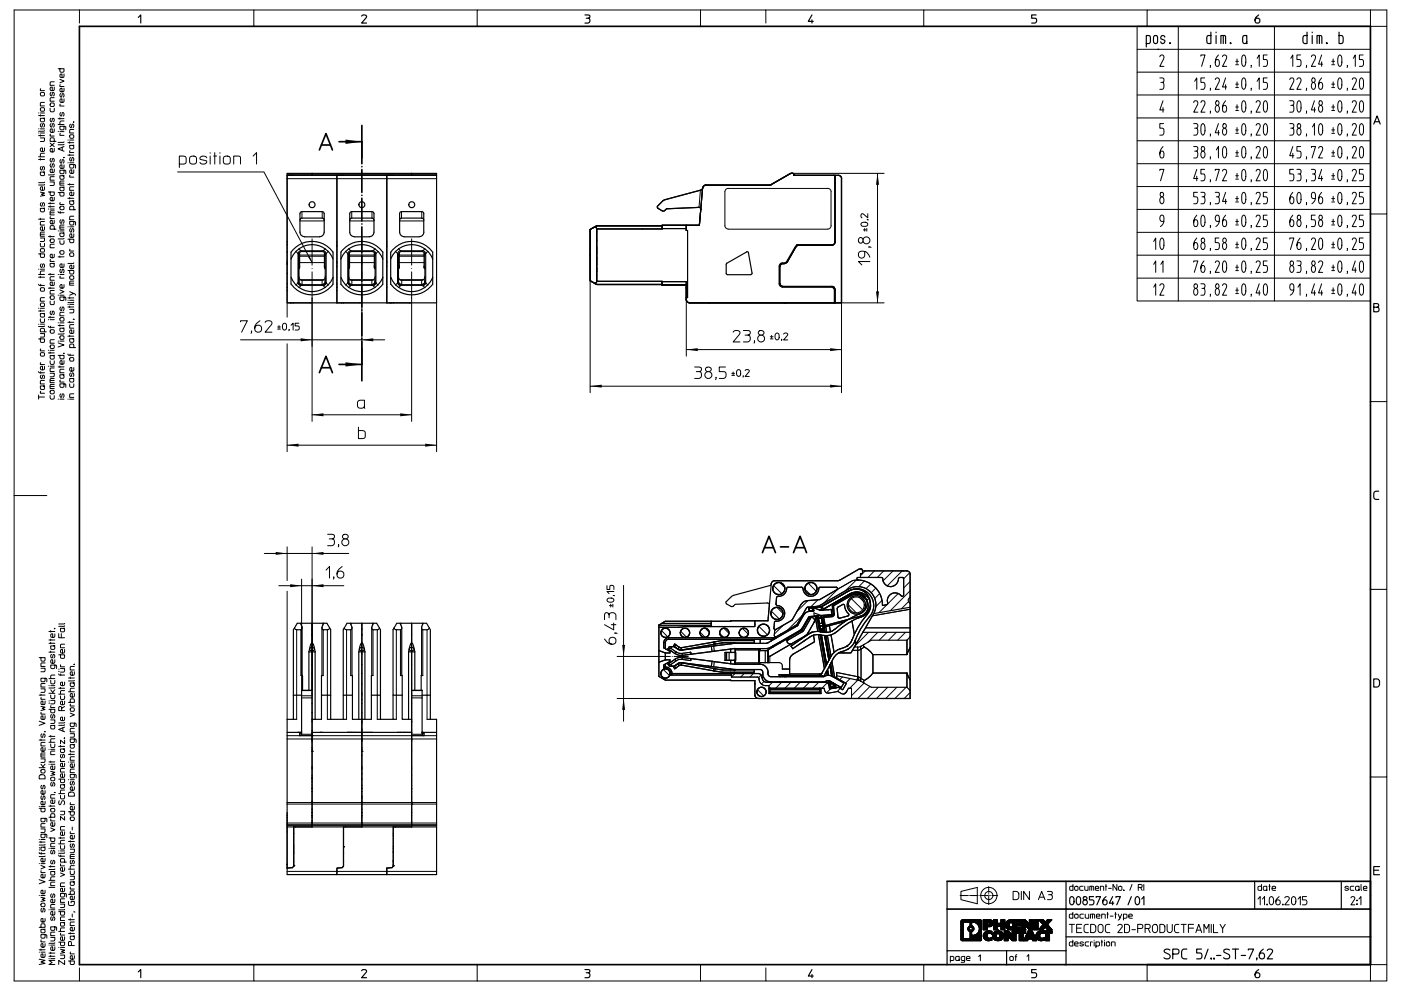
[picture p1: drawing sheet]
<svg xmlns="http://www.w3.org/2000/svg" width="420mm" height="297mm" viewBox="0 0 420 297" stroke-linecap="round" stroke-linejoin="round" font-family="sans-serif">
<g fill="none" stroke="#000" stroke-width=".3">
<path d="M23.8 3v3.9M76.1 3h-71.9v291h19.6M143.1 3h-67v4.9M210 3h19.6v3.9M210 3h-66.9v4.9M210 3v4.9M229.6 3h47.3M340.9 7.9h69.9v82.3h-69.9zM340.9 14.8h69.9M343.9 3h-67v4.9M347.7 17a.69 .69 0 0 1 1-.4 .69 .69 0 0 1 .1 1.1l-1.1 2.2h1.2M353.2 7.9v82.3"/>
<path d="M360 16.8v-.3h1.2l-1 3.4M362.9 19.6l-.1 .6M365.3 16.5a2.48 2.48 0 0 0-.5 3.4 1.12 1.12 0 0 0 .9-.8 1.12 1.12 0 0 0-.4-1.2h-.7l-.3 .8M366.5 17a.69 .69 0 0 1 1-.4 .69 .69 0 0 1 .1 1.1l-1.1 2.2h1.2M370.5 19.4h.8M370.5 18.4h.8M370.8 17.7v1.3M372.5 16.7l.4-.2a2.92 2.92 0 0 1 .2 3.3l-.3 .1a2.52 2.52 0 0 1-.4-3zM375.1 19.6l-.1 .6M376.9 17.5l.6-1v3.4M379.9 16.5h-1.2v1.3h.8a1.29 1.29 0 0 1 0 2.1h-.8M382.1 7.9v82.3"/>
<path d="M387 17.5l.6-1v3.4M389.9 16.5h-1.1v1.3h.8a1.35 1.35 0 0 1 0 2.1h-.8M391.7 19.6l-.1 .6M393.1 17a.69 .69 0 0 1 1.1-.4 .69 .69 0 0 1 .1 1.1l-1.2 2.2h1.3M396.2 16.5l-.9 2.7h1.2M396.2 18.5v1.4M399.2 19.4h.9M399.2 18.4h.9M399.7 17.7v1.3M401.3 16.7l.4-.2a2.99 2.99 0 0 1 .2 3.3l-.3 .1a2.62 2.62 0 0 1-.3-3.2zM403.9 19.6l-.1 .6M405.7 17.5l.6-1v3.4"/>
<path d="M408.7 16.5h-1.2v1.3h.8a1.35 1.35 0 0 1 0 2.1h-.8M410.8 3h-66.9v4.9M410.8 3v4.9h4.9v56.2h-4.9M410.8 3h4.9v4.9M11.6 39.9h.1M11.6 38.6h.1M11.6 34.6h1.7M11.6 33.9h.1M12.1 34.4v.4M12.1 39.9h1.2M12.1 38.6h1.2M12.1 33.9h1.2"/>
<path d="M12.2 26.6l-.1 .6h1.2M12.3 32.3h.7a.56 .56 0 0 1 .4 .5 .56 .56 0 0 1-.4 .5h-.5a.61 .61 0 0 1-.2-1zM12.3 27.7h.7a.56 .56 0 0 1 .4 .5 .56 .56 0 0 1-.4 .5h-.5a.61 .61 0 0 1-.2-1zM12.4 37a.48 .48 0 0 0-.3 .6 .48 .48 0 0 0 .5 .4l.3-.9a.53 .53 0 0 1 .5 .4 .53 .53 0 0 1-.3 .6M13.3 39.2l-.2 .1h-1.5M13.3 35.3l-1.2 .2 .1 .9h1l.1-.6-.2-.3M13.3 30.7h-1l-.2 .2v.8h1.2M15 32.5v.6l.4 .4 .8-.1 .1-.9M15.2 30.9h.7a.56 .56 0 0 1 .4 .5 .56 .56 0 0 1-.4 .5h-.5a.61 .61 0 0 1-.2-1zM15.3 37a.48 .48 0 0 0-.3 .6 .48 .48 0 0 0 .6 .4l.2-.9a.53 .53 0 0 1 .5 .4 .53 .53 0 0 1-.3 .6M15.3 35.5a.48 .48 0 0 0-.3 .5 .48 .48 0 0 0 .6 .4l.2-.9a.53 .53 0 0 1 .5 .4 .53 .53 0 0 1-.3 .6M15.3 27.7a.48 .48 0 0 0-.3 .6 .48 .48 0 0 0 .6 .3l.2-.9a.53 .53 0 0 1 .5 .5 .53 .53 0 0 1-.3 .5"/>
<path d="M16.3 38.6l-.1 .9-.8 .2a.55 .55 0 0 1-.4-.7 .55 .55 0 0 1 .7-.4v1.1M16.3 29.3h-1l-.3 .2v.8h1.3M16.3 26.1l-.1 .9-.8 .2a.55 .55 0 0 1-.4-.7 .55 .55 0 0 1 .7-.4v1.1M16.3 24.5h-1l-.3 .3v.8h1.3M17.4 20.6h1.8l-.1 .9-1 .1-.1-1M17.4 39.4h.1M17.4 37.3h1.8M17.4 35.6h1.8M18 23.8l1.2 .5-1.2 .5M18 35.3v.4M18 39.4h1.2M18.1 40l-.1 .6h1.2"/>
<path d="M18.1 31.2l-.1 .6h1.2M18.1 25.4l-.1 .5h1.2M18.2 33.7a.53 .53 0 0 0-.3 .6 .53 .53 0 0 0 .6 .4l.2-.9a.54 .54 0 0 1 .5 .4 .54 .54 0 0 1-.3 .6M18.2 28a.48 .48 0 0 0-.3 .6 .48 .48 0 0 0 .6 .4l.2-.9a.53 .53 0 0 1 .6 .4 .53 .53 0 0 1-.4 .6M19.2 37.8l-.1 1h-1l-.1-1h1.4l.3 .2v.9M19.2 36.3h-1.1l-.1 1M19.2 29.6l-.1 .9-.8 .2a.55 .55 0 0 1-.3-.7 .55 .55 0 0 1 .6-.4v1.1M19.2 26.5l-.1 .9-.8 .1a.55 .55 0 0 1-.3-.6 .55 .55 0 0 1 .6-.4v1M19.2 22.2l-.1 .9-.8 .1a.55 .55 0 0 1-.3-.6 .55 .55 0 0 1 .6-.4v1M21.2 37.2a.48 .48 0 0 0-.4 .6 .48 .48 0 0 0 .6 .3l.3-.9a.53 .53 0 0 1 .5 .5 .53 .53 0 0 1-.3 .6M22 36.5l.1 .2zM22.1 38.8h-1l-.2 .2v.9h1.2"/>
<path d="M340.9 35.3h69.9M340.9 28.5h69.9M340.9 21.6h69.9M347.7 23.4h.8a.74 .74 0 0 1 .4 .6 .74 .74 0 0 1-.4 .7 1.45 1.45 0 0 1 0 2.1h-.8M348 24.7h.5M348.7 30.2l-1 2.7h1.2M348.7 32.2v1.4M348.8 37h-1.1v1.4h.8a1.39 1.39 0 0 1 0 2.1h-.8M357.9 30.7a.69 .69 0 0 1 1-.4 .69 .69 0 0 1 .1 1.1l-1.1 2.2h1.2M357.9 37h.7a.74 .74 0 0 1 .5 .7 .74 .74 0 0 1-.4 .7 1.37 1.37 0 0 1-.1 2.1h-.7M358.1 24.4l.7-1v3.4M358.1 38.4h.6"/>
<path d="M360 30.7a.69 .69 0 0 1 1-.4 .69 .69 0 0 1 .1 1.1l-1.1 2.2h1.2M360.4 37.1l.3-.1a2.92 2.92 0 0 1 .1 3.4h-.4a3.4 3.4 0 0 1 0-3.3zM361.1 23.4h-1.1v1.3h.8a1.39 1.39 0 0 1 0 2.1h-.8M362.9 26.5l-.1 .6M362.9 33.4l-.1 .6M364.3 23.8a.64 .64 0 0 1 .8-.4 .64 .64 0 0 1 .4 .8l-1.2 2.6h1.2M364.7 30.3a.62 .62 0 0 1 .8 .6 .62 .62 0 0 1-.8 .6l-.3-.5zM364.8 31.6a1.11 1.11 0 0 0-.5 1.1 1.11 1.11 0 0 0 .8 .9l.3-.4 .1-.9-.4-.7M365.3 37l-1 2.8h1.2M365.3 39.1v1.4M366.7 37.3l.2-.2a.63 .63 0 0 1 .8 .6 .63 .63 0 0 1-.8 .6l-.3-.4zM367 38.4a1.16 1.16 0 0 0-.5 1.1 1.16 1.16 0 0 0 .7 1l.5-.8a1.14 1.14 0 0 0-.5-1.3"/>
<path d="M367.4 23.4l-.9 2.7h1.2M367.4 30.2a2.51 2.51 0 0 0-.4 3.4 1.12 1.12 0 0 0 .8-.8 1.12 1.12 0 0 0-.4-1.2h-.6l-.3 .8M367.4 25.4v1.4M370.5 26.2h.8M370.5 25.2h.8M370.5 33.1h.8M370.5 32.1h.8M370.5 40h.8M370.5 38.9h.8M370.8 24.5v1.4M370.8 31.4v1.4M370.8 38.2v1.4"/>
<path d="M372.6 23.4h.3a2.85 2.85 0 0 1 .2 3.3l-.3 .1a2.99 2.99 0 0 1-.2-3.4zM372.6 30.3l.3-.1a2.89 2.89 0 0 1 .2 3.3l-.3 .1a2.96 2.96 0 0 1-.2-3.3zM372.6 37.1l.3-.1a2.92 2.92 0 0 1 .2 3.4h-.5a3.4 3.4 0 0 1 0-3.3zM375.1 26.5l-.1 .6M375.1 33.4l-.1 .6M376.6 30.7a.69 .69 0 0 1 1-.4 .69 .69 0 0 1 .1 1.1l-1.1 2.2h1.2M376.6 37.6a.65 .65 0 0 1 .8-.6 .65 .65 0 0 1 .4 .9l-1.2 2.6h1.2M376.9 24.4l.6-1v3.4M379.1 30.3l.3-.1a2.8 2.8 0 0 1 .2 3.3l-.3 .1a2.96 2.96 0 0 1-.2-3.3zM379.1 37.1l.3-.1a2.68 2.68 0 0 1 0 3.5l-.3-.1a3.4 3.4 0 0 1 0-3.3zM379.9 23.4h-1.2v1.3h.8a1.33 1.33 0 0 1 0 2.1h-.8M386.6 23.8a.64 .64 0 0 1 .9-.4 .64 .64 0 0 1 .4 .8l-1.3 2.6h1.3"/>
<path d="M386.6 30.2h.8a.75 .75 0 0 1 .5 .7 .75 .75 0 0 1-.4 .7 1.37 1.37 0 0 1-.1 2h-.8M386.6 37h.8a.75 .75 0 0 1 .5 .7 .75 .75 0 0 1-.4 .7 1.4 1.4 0 0 1-.1 2.1h-.8M387 31.6h.5M387 38.4h.5M388.8 23.8a.64 .64 0 0 1 .8-.4 .64 .64 0 0 1 .4 .8l-1.2 2.6h1.2M389.2 37.1a.62 .62 0 0 1 .8 .6 .62 .62 0 0 1-.8 .6l-.3-.4zM389.2 30.3l.3-.1a2.96 2.96 0 0 1 .1 3.3l-.2 .1a2.89 2.89 0 0 1-.2-3.3zM389.3 38.4a1.14 1.14 0 0 0-.5 1.1 1.14 1.14 0 0 0 .8 1l.3-.5 .1-.8-.5-.8M391.7 26.5l-.1 .6M391.7 33.4l-.1 .6M393.5 38.1l.6-1.1v3.5M393.5 23.4a.63 .63 0 0 1 .8 .6 .63 .63 0 0 1-.8 .6l-.3-.4z"/>
<path d="M393.6 24.7a1.15 1.15 0 0 0-.5 1.1 1.15 1.15 0 0 0 .8 1l.5-.8a1.21 1.21 0 0 0-.6-1.3M394.1 30.2l-1 2.7h1.3M394.1 32.2v1.4M395.5 37.3l.5-.3a2.92 2.92 0 0 1 .1 3.4l-.2 .1a2.67 2.67 0 0 1-.4-3.2zM395.6 30.3a.6 .6 0 0 1 .8 .6 .6 .6 0 0 1-.9 .4l-.1-.6zM395.8 31.6a1.11 1.11 0 0 0-.5 1.1 1.11 1.11 0 0 0 .8 .9l.4-.8a1.12 1.12 0 0 0-.5-1.2M396.2 23.4a2.51 2.51 0 0 0-.5 3.4 1.08 1.08 0 0 0 .8-1.1 1.08 1.08 0 0 0-.8-1l-.3 .3-.1 .6M399.2 26.2h.9M399.2 25.2h.9M399.2 33.1h.9M399.2 32.1h.9M399.2 40h.9"/>
<path d="M399.2 38.9h.9M399.7 24.5v1.4M399.7 31.4v1.4M399.7 38.2v1.4M401.5 23.4h.4a2.99 2.99 0 0 1-.2 3.4h-.1a2.92 2.92 0 0 1-.1-3.4zM401.5 30.3l.2-.1a2.96 2.96 0 0 1 .2 3.3l-.3 .1a2.89 2.89 0 0 1-.1-3.3zM401.5 37.1l.2-.1a2.99 2.99 0 0 1 .2 3.4l-.3 .1a2.92 2.92 0 0 1-.1-3.4zM403.9 26.5l-.1 .6M403.9 33.4l-.1 .6M405.4 23.8a.64 .64 0 0 1 .8-.4 .64 .64 0 0 1 .4 .8l-1.2 2.6h1.2M405.4 30.7a.69 .69 0 0 1 1-.4 .69 .69 0 0 1 .1 1.1l-1.1 2.2h1.2M405.4 37.6a.65 .65 0 0 1 .8-.6 .65 .65 0 0 1 .4 .9l-1.2 2.6h1.2"/>
<path d="M407.8 23.6l.5-.2a2.92 2.92 0 0 1-.1 3.4h-.1a2.67 2.67 0 0 1-.3-3.2zM407.8 30.4l.4-.2a2.89 2.89 0 0 1 .1 3.3l-.2 .1a2.67 2.67 0 0 1-.3-3.2zM407.8 37.3l.4-.3a2.92 2.92 0 0 1 .1 3.4l-.2 .1a2.67 2.67 0 0 1-.3-3.2zM11.6 47.8h1.7M11.6 47h1.7M11.6 40.6h1.7M12.1 57.6l1.2 .3-.8 .3 .8 .4-1.2 .2M12.1 41.3h1.2l-.1 1.1h-1.1M12.1 40.4v.4M12.1 47.5v.5M12.4 49.9a.48 .48 0 0 0-.3 .6 .48 .48 0 0 0 .5 .3l.3-.9a.53 .53 0 0 1 .5 .5 .53 .53 0 0 1-.3 .6M13.3 56v.9l-.8 .1a.55 .55 0 0 1-.4-.6 .55 .55 0 0 1 .6-.4v1"/>
<path d="M13.3 55.3l-.2 .2h-1.5M13.3 54.6l-.2 .1h-1.5M13.3 51.5l-1.2 .1 .1 1h1l.1-.6-.2-.4M13.3 45.9l-1 .1-.2 1M13.3 44.3v1l-.8 .1a.55 .55 0 0 1-.4-.7 .55 .55 0 0 1 .6-.4v1.1M14.5 57.5h1.8l-.1 1-1 .1-.2-1.1M15 54.5h1.3l-.2 1.1h-1.1M15 42.9l1.3 1.1M15.1 40.2l-.1 .6h1.3M15.3 49.1a.48 .48 0 0 0-.3 .5 .48 .48 0 0 0 .6 .4l.2-.9a.53 .53 0 0 1 .5 .4 .53 .53 0 0 1-.3 .6M15.3 47.5a.48 .48 0 0 0-.3 .6 .48 .48 0 0 0 .6 .3l.2-.9a.53 .53 0 0 1 .5 .4 .53 .53 0 0 1-.3 .6M16.3 59.1l-.1 .9-.8 .2a.55 .55 0 0 1-.4-.7 .55 .55 0 0 1 .7-.4v1.1"/>
<path d="M16.3 52.9h-1l-.3 .3v.8h1.3M16.3 52.2l-.3 .2h-1.5M16.3 50.7l-.1 .9-.8 .1a.55 .55 0 0 1-.4-.6 .55 .55 0 0 1 .7-.4v1M16.3 44.5l-.1 .9-.8 .1a.55 .55 0 0 1-.4-.6 .55 .55 0 0 1 .7-.4v1M16.3 42.4l-.2-1.1h-.9l-.2 1.1h1.8M16.3 42.9l-1.3 1.1M17.4 57.7h1.8l-.1 .9-1 .1-.1-1M18 54.9h1.2M18.2 47.8a.48 .48 0 0 0-.3 .6 .48 .48 0 0 0 .6 .4l.2-.9a.53 .53 0 0 1 .6 .4 .53 .53 0 0 1-.4 .6M18.7 44.1v1M19.1 47.2l.1 .1zM19.2 47.2h.1"/>
<path d="M19.2 56l-1.2 .1 .1 1h1l.1-.6-.3-.4M19.2 54.3h-1l-.2 .2v1h1.2M19.2 52.6l-1.2 .1 .1 1h1l.1-.6-.3-.4M19.2 51l-.2 1-.9-.1-.1-.9h1.4l.3 .1v1M19.2 49.4l-.1 .9-.8 .2a.55 .55 0 0 1-.3-.7 .55 .55 0 0 1 .6-.4v1.1M19.2 43.9l-1.8 .7 1.8 .7M19.2 43.2l-.3 .2h-1.5M19.2 42.5l-.3 .2h-1.5M20.4 59.4h1.7M20.4 55.3h1.7M20.4 48.8h.1M20.4 46.5h1.7"/>
<path d="M20.4 42.8h1.7M20.4 42h.1M20.9 42.5v.4M20.9 46.2v.5M20.9 55v.5M20.9 59.2v.4M20.9 48.8h1.2M20.9 42h1.2M21 52.5l-.1 .6h1.2M21 45.2l-.1 .5h1.2M21.1 40.4h.7a.56 .56 0 0 1 .3 .5 .56 .56 0 0 1-.3 .5h-.6a.62 .62 0 0 1-.1-1zM21.2 47.2a.49 .49 0 0 0-.4 .6 .49 .49 0 0 0 .6 .4l.3-.9a.52 .52 0 0 1 .5 .4 .52 .52 0 0 1-.3 .6"/>
<path d="M22.1 57.6l-.1 .9-.8 .1a.55 .55 0 0 1-.3-.6 .55 .55 0 0 1 .6-.4v1M22.1 56h-1l-.2 .3v.7h1.2M22.1 50.9l-.1 1-.8 .1a.55 .55 0 0 1-.3-.7 .55 .55 0 0 1 .6-.4v1.1M22.1 49.3l-.1 1h-1l-.1-1h1.4l.3 .2v.9M22.1 43.5l-1.2 .1 .1 .9h1l.1-.5-.3-.4M53.2 51.5h25.9l14.5 27.2M53.8 49.2l1.8-.2a1.76 1.76 0 0 0 0-2l-1.8-.2v3.4M57.1 47l.5-.2 1 .2a1.74 1.74 0 0 1 .2 1.8 1.19 1.19 0 0 1-2-.3v-1zM62 47.3a1.03 1.03 0 0 0-1.2-.6 1.03 1.03 0 0 0-.8 1l1.9 .5a1.03 1.03 0 0 1-.8 1.1 1.03 1.03 0 0 1-1.2-.6M63 45.8v.1M63 46.8v2.4M64.1 46.8h.8"/>
<path d="M64.4 45.8v3.4M65.9 45.8v.1M65.9 46.8v2.4M67.2 47l.5-.2 1.1 .2a1.74 1.74 0 0 1 .1 1.8 1.19 1.19 0 0 1-1.9-.3v-1zM70.1 49.2v-2.4h1.5l.4 .2 .1 2.2M75.9 46.8l1-1v3.4M86.1 52.3h44.8M86.1 53.5h44.8M210 57l-.5 5.2M217.3 57.5v10.2a1.03 1.03 0 0 0 1 .9M218.3 56.5h29.9M218.3 56.4a1.03 1.03 0 0 0-1 1"/>
<path d="M237.6 52h27.4M248.2 56.4a1.03 1.03 0 0 1 1 1M249.1 57.5v10.2M263.1 52v38.8M340.9 55.9h69.9M340.9 49.1h69.9M340.9 42.2h69.9M347.7 51.1v-.3h1.2l-1 3.4M348.1 57.7a.63 .63 0 0 1 .8 .6 .63 .63 0 0 1-.8 .6l-.3-.4zM348.2 59a1.14 1.14 0 0 0-.5 1.1 1.14 1.14 0 0 0 .8 1l.3-.5 .1-.8-.5-.8M348.7 43.9a2.48 2.48 0 0 0-.5 3.4 1.13 1.13 0 0 0 .8-.8 1.13 1.13 0 0 0-.3-1.1h-.7l-.3 .7M357.9 43.9h.7a.74 .74 0 0 1 .5 .7 .74 .74 0 0 1-.4 .7 1.33 1.33 0 0 1-.1 2h-.7"/>
<path d="M358.1 45.3h.6M358.8 50.8l-.9 2.7h1.2M358.8 52.8v1.4M359 57.6h-1.1v1.4h.7a1.33 1.33 0 0 1 0 2.1h-.7M360 57.6h.8a.73 .73 0 0 1 .4 .7 .73 .73 0 0 1-.4 .7 1.4 1.4 0 0 1 0 2.1h-.8M360.3 59h.5M360.4 44a.63 .63 0 0 1 .8 .6 .63 .63 0 0 1-.8 .6l-.3-.4zM360.5 45.3a1.13 1.13 0 0 0-.5 1.1 1.13 1.13 0 0 0 .8 .9l.4-.7a1.12 1.12 0 0 0-.5-1.3M361.1 50.8h-1.1v1.3h.8a1.35 1.35 0 0 1 0 2.1h-.8M362.9 40.2l-.1 .6M362.9 47.1l-.1 .6M362.9 53.9l-.1 .6"/>
<path d="M364.3 51.1v-.3h1.2l-1 3.4M364.3 57.6h.8a.74 .74 0 0 1 .4 .7 .74 .74 0 0 1-.3 .7 1.45 1.45 0 0 1-.1 2.1h-.8M364.6 44.9l.7-1v3.4M364.6 59h.6M366.5 51.3a.69 .69 0 0 1 1-.4 .69 .69 0 0 1 .1 1.1l-1.1 2.2h1.2M366.9 44l.2-.1a2.8 2.8 0 0 1 .2 3.4h-.2a2.99 2.99 0 0 1-.2-3.3zM367.4 57.6l-.9 2.8h1.2M367.4 59.7v1.4M370.5 46.8h.8M370.5 45.8h.8M370.5 53.7h.8M370.5 52.7h.8"/>
<path d="M370.5 59.5h.8M370.8 45.1v1.4M370.8 52v1.3M370.8 58.8v1.4M372.6 44l.3-.1a2.89 2.89 0 0 1 .2 3.4h-.3a2.99 2.99 0 0 1-.2-3.3zM372.6 50.9l.3-.1a2.92 2.92 0 0 1 .2 3.3l-.3 .1a2.92 2.92 0 0 1-.2-3.3zM372.6 57.7l.3-.1a2.85 2.85 0 0 1 .2 3.4l-.3 .1a2.99 2.99 0 0 1-.2-3.4zM375.1 40.2l-.1 .6M375.1 47.1l-.1 .6M375.1 53.9l-.1 .6M376.6 44.4a.64 .64 0 0 1 .8-.5 .64 .64 0 0 1 .4 .9l-1.2 2.5h1.2M376.6 51.3a.69 .69 0 0 1 1-.5 .69 .69 0 0 1 .1 1.2l-1.1 2.2h1.2"/>
<path d="M376.6 58.1a.64 .64 0 0 1 .8-.5 .64 .64 0 0 1 .4 .9l-1.2 2.6h1.2M379.1 44l.3-.1a2.8 2.8 0 0 1 .2 3.4h-.3a2.99 2.99 0 0 1-.2-3.3zM379.1 50.9l.3-.1a2.83 2.83 0 0 1 .2 3.3l-.3 .1a2.92 2.92 0 0 1-.2-3.3zM379.9 57.6h-1.2v1.4h.8a1.33 1.33 0 0 1 0 2.1h-.8M387.6 43.9l-1 2.8h1.3M387.6 57.6a2.51 2.51 0 0 0-.5 3.5 1.08 1.08 0 0 0 .8-1.1 1.08 1.08 0 0 0-.8-1l-.3 .3-.2 .6M387.6 46v1.3M387.8 50.8h-1.2v1.3h.8a1.35 1.35 0 0 1 0 2.1h-.8M388.8 50.8h.8a.77 .77 0 0 1 .4 .6 .77 .77 0 0 1-.4 .7 1.41 1.41 0 0 1 0 2.1h-.8M389.1 52.1h.5M389.2 57.7h.4a2.99 2.99 0 0 1-.1 3.4h-.1a2.92 2.92 0 0 1-.2-3.4zM389.9 43.9h-1.1v1.4h.8a1.35 1.35 0 0 1 0 2h-.8"/>
<path d="M391.7 40.2l-.1 .6M391.7 47.1l-.1 .6M391.7 53.9l-.1 .6M393.1 44.2v-.3h1.3l-1.1 3.4M393.1 50.8h.8a.75 .75 0 0 1 .5 .6 .75 .75 0 0 1-.5 .7 1.37 1.37 0 0 1 0 2.1h-.8M393.5 52.1h.4M394.3 59.5h-.7a1.03 1.03 0 0 1-.5-1 1.03 1.03 0 0 1 .8-.9 2.4 2.4 0 0 1-.6 3.5M395.3 44.4a.64 .64 0 0 1 .8-.5 .64 .64 0 0 1 .4 .9l-1.2 2.5h1.2M396.2 50.8l-.9 2.7h1.2M396.2 57.6a2.51 2.51 0 0 0-.5 3.5 1.08 1.08 0 0 0 .8-1.1 1.08 1.08 0 0 0-.8-1l-.3 .3-.1 .6M396.2 52.8v1.4M399.2 46.8h.9"/>
<path d="M399.2 45.8h.9M399.2 53.7h.9M399.2 52.7h.9M399.2 59.5h.9M399.7 45.1v1.4M399.7 52v1.3M399.7 58.8v1.4M401.5 44l.2-.1a2.96 2.96 0 0 1 .2 3.4h-.3a2.92 2.92 0 0 1-.1-3.3zM401.5 50.9l.2-.1a2.99 2.99 0 0 1 .2 3.3l-.3 .1a2.85 2.85 0 0 1-.1-3.3zM401.5 57.7h.4a2.99 2.99 0 0 1-.2 3.4h-.1a2.92 2.92 0 0 1-.1-3.4zM403.9 40.2l-.1 .6M403.9 47.1l-.1 .6"/>
<path d="M403.9 53.9l-.1 .6M405.4 44.4a.64 .64 0 0 1 .8-.5 .64 .64 0 0 1 .4 .9l-1.2 2.5h1.2M405.4 51.3a.69 .69 0 0 1 1-.5 .69 .69 0 0 1 .1 1.2l-1.1 2.2h1.2M405.4 58.1a.64 .64 0 0 1 .8-.5 .64 .64 0 0 1 .4 .9l-1.2 2.6h1.2M407.8 44.2l.4-.3a2.89 2.89 0 0 1 .1 3.4h-.2a2.67 2.67 0 0 1-.3-3.1zM408.7 50.8h-1.2v1.3h.8a1.35 1.35 0 0 1 0 2.1h-.8M408.7 57.6h-1.2v1.4h.8a1.39 1.39 0 0 1 0 2.1h-.8M11.6 76.1h1.7v.9l-1 .1-.2-1M11.6 65.7h1.7M12.1 72.9v.7l.4 .4 .8-.2v-.9M12.1 71.3h1.2l-.1 1.1h-1.1M12.1 65.4v.5"/>
<path d="M12.1 70.2h1.2M12.3 74.5h.7a.56 .56 0 0 1 .4 .5 .56 .56 0 0 1-.4 .6h-.5a.61 .61 0 0 1-.2-1.1zM12.4 79.1a.53 .53 0 0 0-.3 .6 .53 .53 0 0 0 .5 .4l.3-1a.54 .54 0 0 1 .5 .5 .54 .54 0 0 1-.3 .5M12.4 60.7a.53 .53 0 0 0-.3 .6 .53 .53 0 0 0 .5 .5l.3-1a.54 .54 0 0 1 .5 .4 .54 .54 0 0 1-.3 .6M13.3 69.6h-1l-.2 .2v1h1.2M13.3 68v.9l-.8 .1a.55 .55 0 0 1-.4-.6 .55 .55 0 0 1 .6-.4v1M13.3 66.4h-1l-.2 .3v.7h1.2M13.3 62.3l-1.2 .1 .1 1h1l.1-.6-.2-.4M14.5 70.9h1.8M14.5 62.6h.1M14.5 61.9h1.8M14.5 61h1.8"/>
<path d="M15 60.7v.4M15 61.7v.4M15 70.6v.5M15 63.8h1.3M15 62.6h1.3M15.1 77.8l-.1 .5h1.3M15.1 64.9l-.1 .6h1.3M15.2 71.6h.7a.56 .56 0 0 1 .4 .5 .56 .56 0 0 1-.4 .6h-.5a.62 .62 0 0 1-.2-1.1zM16.3 78.9h-1.3l.2 1h1l.1-.5-.3-.5M16.3 76.2l-.1 .9-.8 .2a.55 .55 0 0 1-.4-.7 .55 .55 0 0 1 .7-.4v1.1M16.3 73.2h-1l-.3 .2v.9h1.3M16.3 68.7l-.2-1h-.9l-.2 1h1.8"/>
<path d="M16.3 66l-.1 1-.8 .1a.55 .55 0 0 1-.4-.7 .55 .55 0 0 1 .7-.4v1.1M16.3 63.2h-1l-.3 .2v1h1.3M17.4 63.4l.2 .3h1.6M17.4 77h1.8M17.4 69.2h.1M18 72.1v.7l.3 .4 .8-.1 .1-1M18 76.7v.4M18 69.2h1.2M18 68.1h1.2M18.1 60.7l-.1 .6h1.2M18.1 63.4v.5M18.1 75.2l.7-.1a.56 .56 0 0 1 .4 .6 .56 .56 0 0 1-.4 .5h-.5a.62 .62 0 0 1-.2-1z"/>
<path d="M18.1 61.8h.7a.56 .56 0 0 1 .4 .5 .56 .56 0 0 1-.4 .6h-.5a.61 .61 0 0 1-.2-1.1zM18.2 65.9a.53 .53 0 0 0-.3 .6 .53 .53 0 0 0 .6 .4l.2-1a.54 .54 0 0 1 .5 .4 .54 .54 0 0 1-.3 .6M19.2 79.1l-.1 .9-.8 .1a.55 .55 0 0 1-.3-.6 .55 .55 0 0 1 .6-.4v1M19.2 71.4l-.3 .2h-1.5M19.2 69.7l-1.2 .1 .1 1h1l.1-.6-.3-.4M19.2 67.4h-1l-.2 .3v1h1.2M20.4 71.7h1.7l-.1 .9-.9 .1-.2-1M20.4 68h.1M20.9 68h1.2M21 74.7l-.1 .5h1.2M21.1 75.8h.7a.57 .57 0 0 1 .3 .5 .57 .57 0 0 1-.3 .5h-.6a.59 .59 0 0 1-.1-1zM21.2 68.5a.53 .53 0 0 0-.3 .6 .53 .53 0 0 0 .5 .4l.3-1a.54 .54 0 0 1 .5 .5 .54 .54 0 0 1-.3 .6"/>
<path d="M22.1 79.5l-.1 .9-.8 .1a.55 .55 0 0 1-.3-.6 .55 .55 0 0 1 .6-.4v1M22.1 78.8l-.2 .1h-1.5M22.1 70.1l-.1 .9-.8 .2a.55 .55 0 0 1-.3-.7 .55 .55 0 0 1 .6-.4v1.1M22.1 66.4l-.2 1-.9-.1-.1-.9h1.4l.3 .1v.9M22.1 64.8h-1l-.2 .3v.8h1.2M22.1 62.9l-.2-1.1h-.8l-.2 1.1h1.7M22.1 60.1l-1.2 .1 .1 1h1l.1-.6-.3-.4M88.7 75.3l.6 .7M89.3 76l.3 .4M89.3 76v8.8M89.6 74.6l.6 .5M89.8 79.9v.4"/>
<path d="M89.8 76.4h7.5M89.8 76.8h7.5M89.8 78.7h7.5M89.9 66.2h7.3M90.2 75.1l.4 .3M90.2 75.1l-.6 .4-.3 .5M90.2 75.1h6.7M90.5 63.4v2M96.6 63.4v2M96.9 75.1l-.3 .3M96.9 75.1l.8 .7-.2 .6M97.3 79.9v.4"/>
<path d="M97.5 74.6l-.6 .5M98.4 75.3l-.6 .7v8.8M103.6 75.3l.6 .7M104.2 76l.3 .4M104.2 76v8.8M104.6 74.6l.5 .5M104.7 79.9v.4M104.8 76.4h7.4M104.8 76.8h7.4M104.8 78.7h7.4M104.8 66.2h7.3M105.1 75.1l.4 .3"/>
<path d="M105.1 75.1l-.6 .4-.3 .5M105.1 75.1h6.8M105.4 63.4v2M111.5 63.4v2M111.9 75.1l.6 .4 .2 .5M111.9 75.1l-.4 .3M112.3 79.9v.4M112.4 74.6l-.5 .5M112.7 76l-.2 .4M112.7 76v8.8M113.3 75.3l-.6 .7M118.6 75.3l.6 .7"/>
<path d="M119.2 76l.3 .4M119.2 76v8.8M119.5 74.6l.5 .5M119.6 79.9v.4M119.7 76.4h7.4M119.7 76.8h7.4M119.7 78.7h7.4M119.8 66.2h7.2M120 75.1l-.5 .4-.3 .5M120 75.1l.4 .3M120 75.1h6.8M120.4 63.4v2"/>
<path d="M126.4 63.4v2M126.8 75.1l-.4 .3M126.8 75.1l.8 .7-.2 .6M127.2 79.9v.4M127.4 74.6l-.6 .5M128.2 75.3l-.6 .7v8.8M178.9 68.6h19.6M198.5 68.5h7.2M249.2 67.7a1.03 1.03 0 0 1-1 .9l-29.9 .1M257.6 71.4a.77 .77 0 0 1 1.1 .6 .77 .77 0 0 1-1.1 .7l-.2-.5zM258.2 66.9a1.11 1.11 0 0 1 1.9 .4 1.17 1.17 0 0 1-2 0zM258.7 71.9a1.05 1.05 0 0 1 1.6-.7 1.05 1.05 0 0 1 0 1.7 1.05 1.05 0 0 1-1.6-.7"/>
<path d="M258.8 68.9h.8M259.2 75.4v1.2a1.02 1.02 0 0 1-1.8 .3 1.02 1.02 0 0 1 .8-1.6h.6a2.05 2.05 0 0 1 2 1.8M259.2 68.5v.8M259.9 68.5v.8M260 65.9h.3M260.1 64.1v1.2l-1.3-1.2a.62 .62 0 0 0-.8 .4 .62 .62 0 0 0 .4 .8M260.5 74l.6 .2M260.8 78.4h-3.4l1 1M340.9 76.5h69.9M340.9 69.6h69.9M340.9 62.8h69.9M345.9 72.4l.6-1.1v3.5"/>
<path d="M345.9 79.2l.6-1v3.4M348 79.2l.7-1v3.4M348.1 71.4l.3-.1a2.99 2.99 0 0 1 .1 3.4l-.2 .1a2.92 2.92 0 0 1-.2-3.4zM348.9 66.4h-.7a1.03 1.03 0 0 1-.5-1.1 1.03 1.03 0 0 1 .8-.8 2.42 2.42 0 0 1-.6 3.4M357.9 78.6v-.4h1.2l-1.1 3.4M358.8 64.5a2.51 2.51 0 0 0-.5 3.4 1.12 1.12 0 0 0 .9-.8 1.12 1.12 0 0 0-.4-1.2h-.7l-.2 .8M358.8 71.3a2.56 2.56 0 0 0-.5 3.5 1.08 1.08 0 0 0 .8-1.1 1.08 1.08 0 0 0-.8-1l-.3 .3-.1 .6M360.4 71.4a.63 .63 0 0 1 .8 .6 .63 .63 0 0 1-.8 .6l-.3-.4zM360.4 64.6l.3-.1a2.89 2.89 0 0 1 .1 3.3l-.2 .1a2.96 2.96 0 0 1-.2-3.3zM360.5 72.7a1.15 1.15 0 0 0-.5 1.1 1.15 1.15 0 0 0 .8 1l.4-.8a1.14 1.14 0 0 0-.5-1.3M360.9 78.2a2.51 2.51 0 0 0-.4 3.4 1.14 1.14 0 0 0 .4-1.9h-.6l-.3 .7M362.9 60.8l-.1 .6"/>
<path d="M362.9 67.7l-.1 .6M362.9 74.5l-.1 .6M364.3 78.7a.64 .64 0 0 1 .8-.5 .64 .64 0 0 1 .4 .9l-1.2 2.5h1.2M365.4 71.3h-1.1v1.4h.8a1.39 1.39 0 0 1 0 2.1h-.8M365.5 66.4h-.7a1.03 1.03 0 0 1-.5-1.1 1.03 1.03 0 0 1 .8-.8 2.42 2.42 0 0 1-.6 3.4M366.7 71.6l.2-.2a.63 .63 0 0 1 .8 .6 .63 .63 0 0 1-.8 .6l-.3-.4zM366.9 78.3l.2-.1a2.8 2.8 0 0 1 .2 3.4h-.2a2.96 2.96 0 0 1-.2-3.3zM367 72.7a1.16 1.16 0 0 0-.5 1.1 1.16 1.16 0 0 0 .7 1l.5-.8a1.14 1.14 0 0 0-.5-1.3M367.4 64.5a2.51 2.51 0 0 0-.4 3.4 1.12 1.12 0 0 0 .8-.8 1.12 1.12 0 0 0-.4-1.2h-.6l-.3 .8M370.5 60.5h.8M370.5 67.4h.8M370.5 66.4h.8"/>
<path d="M370.5 74.3h.8M370.5 73.2h.8M370.8 65.7v1.4M370.8 72.5v1.4M370.8 79.4v1.4M372.6 64.6l.3-.1a2.89 2.89 0 0 1 .2 3.3l-.3 .1a2.96 2.96 0 0 1-.2-3.3zM372.6 71.4l.3-.1a2.92 2.92 0 0 1 .2 3.4l-.3 .1a2.99 2.99 0 0 1-.2-3.4zM372.6 78.3l.3-.1a2.89 2.89 0 0 1 .2 3.4h-.3a2.96 2.96 0 0 1-.2-3.3zM375.1 60.8l-.1 .6M375.1 67.7l-.1 .6M375.1 74.5l-.1 .6M376.6 65a.69 .69 0 0 1 1-.4 .69 .69 0 0 1 .1 1.1l-1.1 2.2h1.2"/>
<path d="M376.6 71.9a.65 .65 0 0 1 .8-.6 .65 .65 0 0 1 .4 .9l-1.2 2.6h1.2M376.6 78.7a.64 .64 0 0 1 .8-.5 .64 .64 0 0 1 .4 .9l-1.2 2.5h1.2M379.9 64.5h-1.2v1.4h.8a1.29 1.29 0 0 1 0 2h-.8M379.9 71.3h-1.2v1.4h.8a1.33 1.33 0 0 1 0 2.1h-.8M379.9 78.2h-1.2v1.4h.8a1.29 1.29 0 0 1 0 2h-.8M386.6 71.7v-.4h1.3l-1 3.5M387 78.3a.63 .63 0 0 1 .8 .6 .63 .63 0 0 1-.8 .6l-.2-.4zM387.2 79.6a1.11 1.11 0 0 0-.6 1.1 1.11 1.11 0 0 0 .8 .9l.4-.4 .1-.8-.5-.8M387.6 64.5a2.51 2.51 0 0 0-.5 3.4 1.1 1.1 0 0 0 .9-.8 1.1 1.1 0 0 0-.4-1.2h-.6l-.4 .8M388.8 78.2h.8a.77 .77 0 0 1 .4 .7 .77 .77 0 0 1-.4 .7 1.41 1.41 0 0 1 0 2h-.8M389.1 79.6h.5M389.2 64.6a.62 .62 0 0 1 .7 .6 .62 .62 0 0 1-.7 .6l-.3-.5z"/>
<path d="M389.3 65.9a1.11 1.11 0 0 0-.5 1.1 1.11 1.11 0 0 0 .8 .9l.3-.4 .1-.9-.5-.7M389.7 71.3a2.52 2.52 0 0 0-.4 3.5 1.13 1.13 0 0 0 .8-.8 1.13 1.13 0 0 0-.4-1.2h-.6l-.3 .8M391.7 60.8l-.1 .6M391.7 67.7l-.1 .6M391.7 74.5l-.1 .6M393.1 71.9a.65 .65 0 0 1 .9-.6 .65 .65 0 0 1 .4 .9l-1.3 2.6h1.3M393.5 78.3a.63 .63 0 0 1 .8 .6 .63 .63 0 0 1-.8 .6l-.3-.4zM393.6 79.6a1.13 1.13 0 0 0-.5 1.1 1.13 1.13 0 0 0 .8 .9l.5-.7a1.12 1.12 0 0 0-.6-1.3M394.3 64.5h-1.2v1.4h.8a1.35 1.35 0 0 1 0 2h-.8M395.3 78.7a.64 .64 0 0 1 .8-.5 .64 .64 0 0 1 .4 .9l-1.2 2.5h1.2M395.5 71.6l.5-.3a2.92 2.92 0 0 1 .1 3.4l-.2 .1a2.67 2.67 0 0 1-.4-3.2zM395.6 64.6a.6 .6 0 0 1 .8 .6 .6 .6 0 0 1-.9 .4l-.1-.6z"/>
<path d="M395.8 65.9a1.11 1.11 0 0 0-.5 1.1 1.11 1.11 0 0 0 .8 .9l.4-.8a1.12 1.12 0 0 0-.5-1.2M399.2 60.5h.9M399.2 67.4h.9M399.2 66.4h.9M399.2 74.3h.9M399.2 73.2h.9M399.7 65.7v1.4M399.7 72.5v1.4M399.7 79.4v1.4M401.5 64.6l.2-.1a2.96 2.96 0 0 1 .2 3.3l-.3 .1a2.89 2.89 0 0 1-.1-3.3zM401.5 71.4l.2-.1a2.99 2.99 0 0 1 .2 3.4l-.3 .1a2.92 2.92 0 0 1-.1-3.4zM401.5 78.3l.2-.1a2.96 2.96 0 0 1 .2 3.4h-.3a2.89 2.89 0 0 1-.1-3.3z"/>
<path d="M403.9 60.8l-.1 .6M403.9 67.7l-.1 .6M403.9 74.5l-.1 .6M405.4 65a.69 .69 0 0 1 1-.4 .69 .69 0 0 1 .1 1.1l-1.1 2.2h1.2M405.4 71.9a.65 .65 0 0 1 .8-.6 .65 .65 0 0 1 .4 .9l-1.2 2.6h1.2M406.3 78.2l-.9 2.8h1.2M407.8 78.5l.4-.3a2.89 2.89 0 0 1 .1 3.4h-.2a2.67 2.67 0 0 1-.3-3.1zM408.7 64.5h-1.2v1.4h.8a1.35 1.35 0 0 1 0 2h-.8M408.7 71.3h-1.2v1.4h.8a1.39 1.39 0 0 1 0 2.1h-.8M415.7 64.1v56.3h-4.9M11.6 85.2l.3 .3h1.4M11.6 97.2h.1"/>
<path d="M11.6 93.2h1.7M11.6 92.4h.1M11.6 83.1h1.7M11.6 82.3h1.7M11.6 80.7h.1M12.1 100h1.2v.9l-1.2 .1M12.1 95.6v.6l.4 .4 .8-.1v-.9M12.1 97.2h1.2M12.1 82.8v.5M12.1 92.9v.5M12.1 92.4h1.2M12.1 80.7h1.2"/>
<path d="M12.2 85.2v.5M12.3 90.9l.7-.1a.57 .57 0 0 1 .3 .5 .57 .57 0 0 1-.3 .6h-.5a.59 .59 0 0 1-.2-1zM12.3 86.3l.7-.1a.57 .57 0 0 1 .3 .5 .57 .57 0 0 1-.3 .6h-.5a.59 .59 0 0 1-.2-1zM13.3 99.4v-.9h-1.1l-.1 .9h1.8M13.3 97.7l-.2 .2h-1.5M13.3 93.9l-1.2 .1 .1 1h1l.1-.6-.2-.4M13.3 89.2h-1l-.2 .3v.8h1.2M13.3 81.2h-1l-.2 1.1M14.5 97.8l.3 .3h1.5M14.5 95.8h.1M14.5 95.1h1.8M14.5 86.4h1.8"/>
<path d="M14.5 82.2h1.8M15 90.2v.7l.4 .4 .8-.1 .1-1M15 81.9v.5M15 86.1v.4M15 94.8v.5M15 95.8h1.3M15.1 97.8v.5M15.2 98.8h.7a.56 .56 0 0 1 .4 .5 .56 .56 0 0 1-.4 .6h-.5a.62 .62 0 0 1-.2-1.1zM15.2 88.7l.7-.1a.56 .56 0 0 1 .4 .6 .56 .56 0 0 1-.4 .5h-.5a.61 .61 0 0 1-.2-1zM15.3 93.2a.53 .53 0 0 0-.3 .6 .53 .53 0 0 0 .5 .5l.3-1a.54 .54 0 0 1 .5 .4 .54 .54 0 0 1-.3 .6M16.3 87.1h-1l-.3 .2v.8h1.3M16.3 84.5l-.1 .9-.8 .2a.55 .55 0 0 1-.4-.7 .55 .55 0 0 1 .7-.4v1.1"/>
<path d="M16.3 82.9h-1l-.3 .3v.8h1.3M17.4 82.3h.1M17.4 97.6h1.8M17.4 96.8h.1M17.4 88.5h.1M18 86.9l1.2 .5-1.2 .5M18 82.3h1.2M18 97.3v.5M18 96.8h1.2M18 88.5h1.2M18.1 82.8l-.1 .6h1.2M18.1 95.2h.7a.56 .56 0 0 1 .4 .5 .56 .56 0 0 1-.4 .5h-.5a.61 .61 0 0 1-.2-1z"/>
<path d="M18.2 92a.53 .53 0 0 0-.3 .6 .53 .53 0 0 0 .6 .4l.2-1a.54 .54 0 0 1 .5 .5 .54 .54 0 0 1-.3 .6M18.2 80.7a.53 .53 0 0 0-.3 .6 .53 .53 0 0 0 .6 .4l.2-1a.54 .54 0 0 1 .5 .4 .54 .54 0 0 1-.3 .6M19.2 99.9l-.3 .2h-1.5M19.2 98.3l-1.2 .1 .1 .9h1l.1-.6-.3-.3M19.2 93.6h-1l-.2 .3v.7h1.2M19.2 89l-.2 1-.9-.1-.1-.9h1.4l.3 .1v1M19.2 85.3l-.1 .9-.8 .2a.55 .55 0 0 1-.3-.7 .55 .55 0 0 1 .6-.4v1.1M20.4 81.1h1.7l-.1 .9-.9 .1-.2-1M20.4 96.6h1.7M20.4 92h1.7M20.4 91.2h.1M20.4 90h.1"/>
<path d="M20.4 89.3h1.7M20.9 92.7h1.2l-.2 1-1 .1M20.9 87.4l1.2 .5-1.2 .6M20.9 89v.5M20.9 91.8v.4M20.9 96.3v.5M20.9 91.2h1.2M20.9 90h1.2M20.9 84.9h1.2M21.1 82.7h.7a.57 .57 0 0 1 .3 .5 .57 .57 0 0 1-.3 .5h-.6a.59 .59 0 0 1-.1-1zM22 95.7h.3M22.1 98.9l-.1 .9-.8 .1a.55 .55 0 0 1-.3-.6 .55 .55 0 0 1 .6-.4v1"/>
<path d="M22.1 97.3h-1l-.2 .3v.8h1.2M22.1 90.5l-.2 .2h-1.5M22.1 87.9l.5 .6M22.1 84.2h-1l-.2 .3v1h1.2M72.1 96.4v-.3h2.1l-1.8 3.5M75.4 99.3l-.2 .6M77.9 96.1a2.2 2.2 0 0 0-1.3 3.2 1.05 1.05 0 0 0 1.6-.1 1.05 1.05 0 0 0-.4-1.6 1.05 1.05 0 0 0-1.4 .8M79.5 96.6a1.11 1.11 0 0 1 1.1-.5 1.11 1.11 0 0 1 .9 .9l-2 2.6h2M83.2 98.6h.9M83.2 98h.9M83.6 97.6v.8M84.9 97a.6 .6 0 0 1 .8 0 .6 .6 0 0 1 .2 .6v.5a.63 .63 0 0 1-.6 .8 .63 .63 0 0 1-.6-.8z"/>
<path d="M86.1 90.8v4.2M86.7 98.8l-.1 .3M87.2 97.5l.7-.6v2M89.3 84.8l.9 .9M89.3 84.8l-.6 .6M89.4 84.7l-.1 .1M89.4 84.7l.3 .6 .6 .2M89.6 84.3l.3 .7 .7 .2M89.6 84.3l.2 .6 .7 .4M89.6 84.3l-.2 .4M89.6 96.9h-1.1v.8h.8a.64 .64 0 0 1 .4 .6 .64 .64 0 0 1-.4 .6h-.8M90.2 85.7l-.6 .5"/>
<path d="M90.3 85.5l-.1 .2M90.3 85.5h6.5M90.5 85.3l-.2 .2M90.5 85.3h6.1M90.6 85.2l-.1 .1M90.6 84v1.2M93.6 89.3v37M96.6 85.2v.1M96.6 85.3l.2 .2M96.6 84v1.2M96.8 85.5l.1 .2M96.9 85.7l.6 .5"/>
<path d="M97.5 84.3l-.4 .8-.5 .1M97.5 84.3l-.2 .7-.7 .3M97.5 84.3l.2 .4M97.7 84.7l.1 .1M97.7 84.7l-.4 .6-.5 .2M97.8 84.8l-.9 .9M97.8 84.8l.6 .6M104.2 84.8l.9 .9M104.2 84.8l-.6 .6M104.3 84.7l-.1 .1M104.3 84.7l.4 .6 .5 .2M104.5 84.3l.5 .8 .5 .1"/>
<path d="M104.5 84.3l.3 .8 .7 .2M104.5 84.3l-.2 .4M105.1 85.7l-.5 .5M105.2 85.5l-.1 .2M105.2 85.5h6.6M105.5 85.3l-.3 .2M105.5 85.2v.1M105.5 85.3h6M105.5 84v1.2M108.5 89.3v14.5M111.5 85.2v.1M111.5 84v1.2"/>
<path d="M111.5 85.3l.3 .2M111.8 85.5l.1 .2M111.9 85.7l.5 .5M112.5 84.3l-.5 .8-.5 .1M112.5 84.3l-.2 .6-.8 .4M112.5 84.3l.1 .4M112.6 84.7l-.5 .7-.3 .1M112.6 84.7l.1 .1M112.7 84.8l-.8 .9M112.7 84.8l.6 .6M119.2 84.8l.8 .9M119.2 84.8l-.6 .6"/>
<path d="M119.2 84.7v.1M119.2 84.7l.4 .6 .5 .2M119.4 84.3l.5 .8 .5 .1M119.4 84.3l-.2 .4M119.4 84.3l.5 .9 .5 .1M120 85.7l-.5 .5M120.1 85.5l-.1 .2M120.1 85.5h6.6M120.4 85.3l-.3 .2M120.4 85.3h6M120.4 85.2v.1M120.4 84v1.2"/>
<path d="M123.4 89.3v37M126.4 85.2v.1M126.4 84v1.2M126.4 85.3l.3 .2M126.7 85.5l.1 .2M126.8 85.7l.6 .5M127.4 84.3l-.4 .7-.6 .2M127.4 84.3l-.2 .6-.8 .4M127.4 84.3l.2 .4M127.6 84.7l-.4 .6-.5 .2M127.6 84.7v.1M127.6 84.8l-.3 .6-.5 .3"/>
<path d="M127.6 84.8l.6 .6M130.9 90.8v44.6M176.9 84.1v33.6M178.9 84.3h19.6M198.5 84.4h7.2M205.7 89.2v17.5M219.8 99.6a1.11 1.11 0 0 1 1.1-.6 1.11 1.11 0 0 1 .9 .9l-2 2.6h2M222.8 99.1h1.8a.7 .7 0 0 1 .3 .8 .7 .7 0 0 1-.7 .5 1.07 1.07 0 0 1 .8 1.1 1.07 1.07 0 0 1-.8 1h-1.4M227.5 99.3a.78 .78 0 0 1 1-.4 .78 .78 0 0 1 .4 1 .78 .78 0 0 1-.9 .5 .71 .71 0 0 1-.5-1.1zM265 90.8h-12.7v26.9M340.9 83.4h69.9M345.9 86.1l.6-1v3.4"/>
<path d="M347.7 85.6a.65 .65 0 0 1 .8-.5 .65 .65 0 0 1 .4 .8l-1.2 2.6h1.2M358 85.3l.4-.2a.63 .63 0 0 1 .6 .7 .63 .63 0 0 1-1 .4zM358.4 86.4a1.13 1.13 0 0 0-.6 1.1 1.13 1.13 0 0 0 .8 1l.5-.8a1.14 1.14 0 0 0-.5-1.3M360 85.1h.8a.75 .75 0 0 1 .4 .6 .75 .75 0 0 1-.4 .7 1.37 1.37 0 0 1 0 2.1h-.8M360.3 86.4h.5M362.9 81.4l-.1 .6M362.9 88.2l-.1 .6M364.7 85.2l.1-.1a.66 .66 0 0 1 .7 .7 .66 .66 0 0 1-.8 .6l-.3-.5zM364.8 86.4a1.11 1.11 0 0 0-.5 1.1 1.11 1.11 0 0 0 .8 1l.3-.5 .1-.8-.4-.8M366.5 85.6a.65 .65 0 0 1 .8-.5 .65 .65 0 0 1 .4 .8l-1.2 2.6h1.2M370.5 81.1h.8M370.5 80.1h.8"/>
<path d="M370.5 88h.8M370.5 87h.8M370.8 86.3v1.3M372.6 85.2l.3-.1a2.92 2.92 0 0 1 .2 3.3h-.5a3.4 3.4 0 0 1 0-3.2zM375.1 81.4l-.1 .6M375.1 88.2l-.1 .6M377.5 85.1l-.9 2.7h1.2M377.5 87.1v1.4M379.1 85.2l.3-.1a2.83 2.83 0 0 1 .2 3.3h-.5a3.4 3.4 0 0 1 0-3.2zM387.8 87h-.7a1.06 1.06 0 0 1-.5-1.1 1.06 1.06 0 0 1 .8-.8 2.39 2.39 0 0 1-.6 3.4M389.1 86.1l.6-1v3.4M391.7 81.4l-.1 .6"/>
<path d="M391.7 88.2l-.1 .6M394.1 85.1l-1 2.7h1.3M394.1 87.1v1.4M396.2 85.1l-.9 2.7h1.2M396.2 87.1v1.4M399.2 81.1h.9M399.2 80.1h.9M399.2 88h.9M399.2 87h.9M399.7 86.3v1.3M401.3 85.3l.4-.2a2.99 2.99 0 0 1 .2 3.3l-.3 .1a2.55 2.55 0 0 1-.3-3.2zM403.9 81.4l-.1 .6"/>
<path d="M403.9 88.2l-.1 .6M406.3 85.1l-.9 2.7h1.2M406.3 80.3v1.3M406.3 87.1v1.4M407.8 85.3l.4-.2a2.92 2.92 0 0 1 .1 3.3l-.2 .1a2.6 2.6 0 0 1-.3-3.2zM11.6 111.4l.1 .3h1.6M11.6 101.6h1.7v.9l-1 .1-.2-1M11.6 118.4v.6M12.2 117.3l-.1 .6h1.2M12.2 108.7l-.1 .6h1.2M12.2 104.6l-.1 .6h1.2M12.2 111.4v.5"/>
<path d="M12.3 105.7h.7a.56 .56 0 0 1 .4 .5 .56 .56 0 0 1-.4 .5h-.5a.62 .62 0 0 1-.2-1zM12.4 112.4a.48 .48 0 0 0-.3 .6 .48 .48 0 0 0 .5 .3l.3-.8a.53 .53 0 0 1 .5 .4 .53 .53 0 0 1-.3 .6M13.3 119h-1.7v.6M13.3 115.6l-1.2 .1 .1 1h1l.1-.6-.2-.4M13.3 114h-1l-.2 .3v.8h1.2M13.3 109.8v.9l-.8 .1a.55 .55 0 0 1-.4-.6 .55 .55 0 0 1 .6-.4v1M14.5 109.7h.1M14.5 105.8h1.8M14.5 105h.1M15 118.6v.6l.4 .4 .8-.1 .1-.9M15 111.9h1.3l-.1 .9-1.2 .1M15 108.2v.6l.4 .4 .8-.1 .1-.9"/>
<path d="M15 115.8h1.3M15 114h1.3M15 109.7h1.3M15 105.5v.4M15 105h1.3M15.2 117h.7a.56 .56 0 0 1 .4 .5 .56 .56 0 0 1-.4 .5h-.5a.62 .62 0 0 1-.2-1zM15.2 103.4h.7a.56 .56 0 0 1 .4 .5 .56 .56 0 0 1-.4 .6h-.5a.62 .62 0 0 1-.2-1.1zM16.3 115.2h-1l-.3 .3v.9h1.3M16.3 113.4h-1l-.3 .3v1h1.3M16.3 110.3h-1l-.3 .2v.8h1.3M16.3 106.5l-1.3 .1 .2 .9h1l.1-.5-.3-.4M16.3 101.8h-1l-.3 .3v.8h1.3"/>
<path d="M17.4 106.5h1.8l-.1 1h-1l-.1-1M17.4 102.8l1.8 .6-1.8 .6M17.4 119.6h.1M17.4 110h1.8M17.4 102.2h.1M18 119.6h1.2M18 109.7v.4M18 102.2h1.2M18.1 113.9l-.1 .6h1.2M18.1 100.7l.7-.1a.56 .56 0 0 1 .4 .6 .56 .56 0 0 1-.4 .5h-.5a.61 .61 0 0 1-.2-1zM18.2 118a.48 .48 0 0 0-.3 .6 .48 .48 0 0 0 .6 .4l.2-.9a.53 .53 0 0 1 .6 .4 .53 .53 0 0 1-.4 .6M19.2 105.9h.1"/>
<path d="M19.2 115l-.1 1h-1l-.1-1h1.4l.3 .1v1M19.2 112.3h-1.2l.1 1h1l.1-.6-.3-.4M19.2 110.7h-1l-.2 .2v.8h1.2M19.2 108.1l-.1 .9-.8 .1a.55 .55 0 0 1-.3-.6 .55 .55 0 0 1 .6-.4v1M20.4 106.1l.3 .4h1.4M20.4 119.6h.1M20.4 100.7h1.7M20.9 115v.7l.3 .4 .8-.1 .1-1M20.9 119.6h1.2M20.9 100.5v.4M21 106.1v.5M21.1 107.2h.7a.56 .56 0 0 1 .3 .5 .56 .56 0 0 1-.3 .5h-.6a.61 .61 0 0 1-.1-1z"/>
<path d="M21.2 111.8a.53 .53 0 0 0-.3 .6 .53 .53 0 0 0 .5 .4l.3-1a.54 .54 0 0 1 .5 .4 .54 .54 0 0 1-.3 .6M22.1 118h-1l-.2 .3v.8h1.2M22.1 113.3l-1.2 .1 .1 1h1l.1-.6-.3-.4M22.1 110.2l-.1 .9-.8 .1a.55 .55 0 0 1-.3-.6 .55 .55 0 0 1 .6-.4v1M22.1 104.2l-.2-1.1h-.8l-.2 1.1h1.7M22.1 101.5h-1.2l.1 1h1l.1-.6-.3-.4M72.1 101.8h43.2M86.1 103v32.4M176.9 115.7h75.4M205.7 104.8h46.6M208.2 110h1.3l.7 .2v.8l-.6 .4a1.08 1.08 0 0 1 .7 1 1.08 1.08 0 0 1-.8 1h-1.3M208.7 111.4h.9"/>
<path d="M211.7 110.2a.78 .78 0 0 1 1-.3 .78 .78 0 0 1 .4 1 .78 .78 0 0 1-.9 .5 .69 .69 0 0 1-.6-.4 .69 .69 0 0 1 .1-.8zM212.2 111.4a1.05 1.05 0 0 0-.7 1.6 1.05 1.05 0 0 0 1.7 0 1.05 1.05 0 0 0-.7-1.6M214.7 113.2l-.2 .6M217.5 110h-1.9v1.4h1.3a1.06 1.06 0 0 1 .8 1 1.06 1.06 0 0 1-.8 1h-1.3M219.4 112.5h.8M219.4 111.9h.8M219.8 111.5v.8M221 111a.59 .59 0 0 1 .7-.2 .59 .59 0 0 1 .3 .7v.5a.63 .63 0 0 1-.6 .8 .63 .63 0 0 1-.6-.8zM222.8 112.6l-.1 .4M223.4 111.1a.61 .61 0 0 1 .7-.3 .61 .61 0 0 1 .4 .7l-1.1 1.3h1.2M223.4 100.4h.8M226.2 102.2l-.2 .6"/>
<path d="M228 100.4a1.05 1.05 0 0 0-.7 1.6 1.05 1.05 0 0 0 1.8 0 1.05 1.05 0 0 0-.7-1.6M230.9 101.6h.8M230.9 100.9h.8M231.3 100.5v.8M232.5 100.1a.59 .59 0 0 1 .8-.2 .59 .59 0 0 1 .3 .7v.5a.63 .63 0 0 1-.6 .8 .63 .63 0 0 1-.7-.8zM234.4 101.7l-.2 .4M234.9 100.1a.6 .6 0 0 1 .8-.3 .6 .6 0 0 1 .3 .7l-1.1 1.4h1.2M86.1 133.4h44.8M93.6 124.3h29.8M107.5 128v3.4h1.2a.67 .67 0 0 0 .8-.6v-1.1a.72 .72 0 0 0-.8-.7h-1.2M109.3 121.7a1.17 1.17 0 0 1-2.1 0l.2-1.5 .5-.3h1.4l.1 2.4M415.7 120.4v56.2h-4.9"/>
<path d="M4.2 148.5h9.8M79.2 165.9h25.4M83.6 175.5h19.5M86.1 163.9v10.1M86.1 177.2v38.4M93.6 163.9v43.1h-3.2v-33.4M97.8 170.8l1-1v3.4M98.2 160.1h1.3l.7 .3v.7l-.6 .4a1.08 1.08 0 0 1 .7 1.1 1.08 1.08 0 0 1-.8 .9h-1.3M98.7 161.5h.9M100.1 173l-.2 .6M101.5 163.3l-.1 .6M102.6 169.8a2.26 2.26 0 0 0-1.3 3.2 1.05 1.05 0 0 0 1.6-.1 1.05 1.05 0 0 0-.4-1.6 1.05 1.05 0 0 0-1.5 .7"/>
<path d="M102.8 160.4a.85 .85 0 0 1 1.3-.2 .85 .85 0 0 1 0 1.3 .85 .85 0 0 1-1.3-.2l-.1-.3zM103.4 161.5a1.05 1.05 0 0 0-.8 1.6 1.05 1.05 0 0 0 1.8 0 1.05 1.05 0 0 0-.7-1.6M182 175.5v1.2h.8v-.8a.64 .64 0 0 1 .6-.5 .64 .64 0 0 1 .6 .5v.8M182.1 179.5a1.1 1.1 0 0 1 1.9 .4 1.16 1.16 0 0 1-1 .6 1.16 1.16 0 0 1-1-.7zM183.9 178.5l.3 .1M184 177.3h-2l.6 .6M186.9 175.4v40.8M231.8 175.4l2.6 2.6M233.8 174.6l1.5 1.5M241.2 176.5l1.8 1.8M242.3 174.7l2.4 2.5M245.2 179.7l-2.1 2.2"/>
<path d="M251.2 176.6l-4.3 4.2M254.9 178.3l.2 .2M255.2 179.4l3.4 3.3M256.6 173.9l-3.2 3.2M257.2 173.8l-1.5 .2-4.8 2.7M257.8 179.2l1 1M258.6 171.1v.8h-.6v1.2M259.1 174.1l-1.6 1.7M259.4 171.1l-1.4 1.4M261.1 175l-1.5 1.4M262.1 171.1l-1.9 2M262.5 176.2l-1.3 1.5"/>
<path d="M263.7 177.9l-1.5 1.5M264.4 179.9l-1.9 1.9M264.9 171.1l-1.9 2M267.7 171.1l-3 3M269.3 177.9l-5.8 5.7M270.5 171.1l-4.5 4.5M272.7 171.6l-1.8 1.9M272.8 177.1l-5.9 6M272.8 174.3l-1.9 1.9M415.7 176.6v56.3h-4.9M11.7 197.1h1.8l-.2 1h-.8l-.2-1M13.5 198.7h-1l-.2 .3v.7h1.2"/>
<path d="M14.7 195.4h1.7M14.7 192.8h1.7M14.7 191.8h1.7M14.7 189.3h1.7M15.2 189v.4M15.2 191.6v.4M15.2 192.5v.5M15.2 195.2v.4M15.5 196.1a.48 .48 0 0 0-.4 .6 .48 .48 0 0 0 .6 .4l.2-.9a.53 .53 0 0 1 .6 .4 .53 .53 0 0 1-.3 .6M16.3 188.3l.1 .2zM16.4 188.4h.1M16.4 199.3l-.1 1-1-.1-.1-.9h1.4l.4 .3v.8"/>
<path d="M16.4 197.7l-.1 .9-.7 .2a.55 .55 0 0 1-.4-.7 .55 .55 0 0 1 .6-.4v1.1M16.4 193.5l-1.2 .1 .1 1h1l.1-.6-.3-.4M16.4 190l-.1 .9-.7 .1a.55 .55 0 0 1-.4-.6 .55 .55 0 0 1 .6-.4v1M17.6 196.2h1.8l-.1 1h-1.1l-.1-1M17.6 189.9v1.2h1.8M18.2 199.2l-.1 .6h1.3M18.4 189.9v1.2M19.4 194.7l-.1 .9-.8 .1a.55 .55 0 0 1-.4-.6 .55 .55 0 0 1 .6-.4v1M19.4 193.1h-1.1l-.2 .3v.7h1.3M19.4 188.2l-1.3 .1 .1 1h1l.2-.6-.4-.4M19.4 187.5l-1.8 .2M19.4 186.8l-1.8 .2"/>
<path d="M22.2 199.1l.1 .1zM22.2 199.1h.1M22.3 199.7h-1l-.2 .3v.8h1.2M88.9 188.7v26.9M90.2 188.7v13.8M90.3 186.8v.5M96.8 186.8v.5M96.9 188.7v13.8M98.1 188.7v26.9M103.9 188.7v26.9M105.1 188.7v13.8M105.2 186.8v.5"/>
<path d="M111.7 186.8v.5M111.8 188.7v13.8M113.1 188.7v26.9M118.8 188.7v26.9M120.1 188.7v13.8M120.2 186.8v.5M126.6 186.8v.5M126.8 188.7v13.8M128 188.7v26.9M181.2 191.5a2.26 2.26 0 0 0 3.2 1.3 1.06 1.06 0 0 0-.1-1.6 1.06 1.06 0 0 0-1.6 .4 1.06 1.06 0 0 0 .7 1.5M181.2 185.7l.1-1.7a.7 .7 0 0 1 .8-.4 .7 .7 0 0 1 .5 .7 1.07 1.07 0 0 1 1-.7 1.07 1.07 0 0 1 1 .8v1.3M182.6 184.3v.9"/>
<path d="M182.7 181.5h.8M183.1 181.1v.8M183.3 187.2h1.3M183.7 181.1v.8M184 186.7v2.1l-2.8-1.6M184.4 189.7l.6 .2M185 196.7h11.7M197.5 187.4h15.7M198.3 189l1.9 1.8M198.4 186.8h14.8M199 192.6h.5M200.4 191.1v.5"/>
<path d="M201.4 193.8l-.3 .5 1.6 1.1M202.2 199.7l.4 .5M202.4 197.6l.3 .4-1.6 1.2 .3 .4M202.6 193.2l-.4 .6M202.7 195.4l.6 .3 1.2 .1M202.7 195.4l-.3 .5M204 189.2l1.8 1.8M204.5 197.6l-1.2 .1-.6 .3M204.5 195.8v.6M204.5 197.1v.5l2.6 .4M207.1 195.5l-2.6 .3M209.9 189.5l1.5 1.5"/>
<path d="M211.5 188.3l1 1.1M213.3 193.7l.2 1.6M213.5 198.2l-.2 1.5M213.9 192.4l.1 .7M215.7 189.8l1.3 1.2M217 188.3l1.5 1.5M217.3 195.5v2.4M217.7 195.5v2.4M220.5 194.8h7M220.5 198.7h7M220.5 195.5v2.4M221.8 190.2l.6 .7"/>
<path d="M222.6 188.3l1.7 1.7M227.5 187.7l2.6 2.6M227.5 195v3.6M229.9 187.4l.5 .4M230.4 196.7v1.9M230.8 196.7v1.9M231.2 183.1l2.4 2.4M232.6 188.7l-.3 .3-.2 1.5 .2 .3h.4M232.9 182l1.8 1.9M234.8 187.4l-2.7 2.6M240.3 188.9l.3 .4M240.5 184.5l-4.5 4.4"/>
<path d="M240.5 188.8l.4 .2M242.2 180l-3.3 3.3M243 182.1l-.4 .4M243.1 182.1l.5 .6M243.9 182.1l.1 .1M246.1 181.9l.2 .9M246.3 185.2l-.9 .2M246.6 186.7l-1 .2M246.7 187.5l-1 .2M246.8 188.3l-.9 .2M246.9 188.7l-.9 .1M246.9 185.1l-.3 .1"/>
<path d="M247 184.7v.3M247 189.4l-.3 .1M247.4 187.4l-.3 .1M247.4 187.5l.1 .3M249.4 184.5v.3M249.7 181.3l.2 .2M249.9 181.6h-.4M250.1 184l-.3 .1M254.3 181.3l2.4 2.4M255.6 194.9h1.5M257.1 193.9v1M257.1 194.9v7.9"/>
<path d="M258 184.9v.1M258.1 193.7v.8M258.1 194.5l-1 .4M258.1 194.5v8.8M259.2 193.9l-1.1 .6M259.5 188.2h13.3M260.4 189.5l-4.1 4.1M263.1 189.5l-2.9 3M265.9 189.5l-2.3 2.4M268.7 189.5l-2.4 2.4M271.5 189.5l-2.4 2.4M272.3 180.3l-2.1 2.2"/>
<path d="M272.8 182.6l-11.3 2M11.7 216.1l1.8 .7-1.8 .6M11.7 208.3h1.8M12.3 211.7l1.2 .2-.9 .4 .9 .4-1.2 .2M12.3 206.4h1.2l-.2 1.1h-1M12.3 200.3h1.2l-.2 1h-1M12.3 208v.5M12.3 213.5v.5h1.2M12.3 209v.6h1.2M12.5 220a.48 .48 0 0 0-.3 .6 .48 .48 0 0 0 .6 .3l.2-.9a.53 .53 0 0 1 .5 .4 .53 .53 0 0 1-.3 .6M13.4 219.3l.3 .1M13.5 214.6l-.2 1h-.7a.55 .55 0 0 1-.3-.6 .55 .55 0 0 1 .6-.4v1"/>
<path d="M13.5 210.1l-.2 1-.7 .1a.55 .55 0 0 1-.3-.7 .55 .55 0 0 1 .6-.4v1.1M13.5 204.9h-1l-.2 .2v.8h1.2M13.5 203.3l-.2 1h-.7l-.3-.2v-.8h1.4l.3 .2v.8M14.7 212.6h1.7l-.1 1h-.9l-.2-1M14.7 207.8h1.7M14.7 205.5h.1M14.7 203.4h1.7M14.7 210.1h.1M14.7 210.7h.1M15.2 215.8h1.2l-.1 1h-1.1M15.2 209.9h1.2l-.1 1-1.1 .1M15.2 208.3l.1 .9 .3 .2 .7-.2 .1-.9"/>
<path d="M15.2 203.9l.1 .9 .3 .2 .7-.2 .1-.9M15.2 205.5h1.2M15.2 206.7l.8 1.1M15.3 211.5l-.1 .6h1.2M15.5 214.2a.48 .48 0 0 0-.4 .6 .48 .48 0 0 0 .6 .3l.2-.9a.53 .53 0 0 1 .6 .4 .53 .53 0 0 1-.3 .6M16.4 217.3l-1.2 .1 .1 1h1l.1-.6-.3-.4M16.4 206l-1.7 .2M16.4 202.3l-1.1 .1-.1 1M16.4 206.7l-.6 .8M17.6 202l.3 .3h1.5M17.6 206.3h1.8M17.6 208h1.8"/>
<path d="M17.7 200.6h.1M17.7 201.2h.1M18.1 208.6l.1 .8 .3 .2h.7l.2-1M18.1 200.4h1.3l-.2 1h-1.1M18.1 206v.4M18.2 202v.5M18.5 213h.9M18.8 218.1v1M19.4 217.9l-1.8 .7 1.8 .7M19.4 217.2l-1.8 .2M19.4 216.5l-1.8 .2M19.4 214.9l-.2 1-.7 .1a.55 .55 0 0 1-.4-.7 .55 .55 0 0 1 .6-.4v1.1"/>
<path d="M19.4 211.7l-.9 .6a.45 .45 0 0 0-.4-.6 .45 .45 0 0 0-.5 .4v.9h.9v-.7M19.4 210.1l-.2 1.1h-.7a.55 .55 0 0 1-.4-.6 .55 .55 0 0 1 .6-.5v1.1M19.4 207h-1.1l-.2 1M19.4 204.4l-.1 .9-.8 .2a.55 .55 0 0 1-.4-.7 .55 .55 0 0 1 .6-.4v1.1M20.5 210.5h1.8l-.2-1h-.9l-.1 1M20.5 207.3h1.8M20.5 203.2h1.8M21.1 219.9h1.2l-.2 1h-1M21.1 213.7l1.2 .5-1.2 .6M21.1 202.9v.5M21.1 212.3l.8-.2a.57 .57 0 0 1 .4 .6 .57 .57 0 0 1-.4 .5l-.8-.1zM21.1 211v.6h1.2"/>
<path d="M22.3 218.3h-1l-.2 .3v.8h1.2M22.3 216.7l-.2 1h-1v-1h1.4l.3 .3v.8M22.3 207.9l-.2 1h-.7a.55 .55 0 0 1-.3-.6 .55 .55 0 0 1 .6-.4v1M22.3 206.3h-1.1l-.1 1M22.3 204.6l-1.2 .1 .1 1h1l.1-.6-.3-.4M22.3 203.9l-1.8 .2M22.3 201.3l-.2 1-.7 .1a.55 .55 0 0 1-.3-.7 .55 .55 0 0 1 .6-.4v1.1M89.9 219.9l-.1 .6M90.4 208.5h3.2M90.4 209.2h3.2M123.4 208.5h3.1M123.4 209.2h3.1"/>
<path d="M123.4 207h3.1M127 219.9l.1 .6M185 209.3h42.3M198.9 200.7l1.8 1.8M214 200.3l-.1 .7M219.3 202.3v.6h7.8M220.3 201.9l-1 1M223.1 201.9l-1.1 1M225.8 201.9l-1 1M227.1 206.7l1.9 1.9M227.2 202.9l.3 .2v.4M227.5 203.5a2.27 2.27 0 0 0 3 2"/>
<path d="M228.2 202.3l-.8 .8M229 204.3l-.8 .7M230.5 205.5v.8M230.8 207.5h15M230.9 206.7h14.8M230.9 207.1h14.8M231.5 204.5l-1 1M233.6 202.2v.6M233.6 204.4v.1M234.3 204.5l-1.7 1.8M237.1 204.5l-1.8 1.8M239.9 204.5l-1.8 1.8"/>
<path d="M242.6 204.5l-1.8 1.8M245.4 204.5l-1.8 1.8M245.6 202v.5M246.1 206.3h1l.1 .6M247.1 200.2h.1M247.2 206.9a.94 .94 0 0 0 1.2 .8M248 204.6l-1.6 1.7M248.3 207.7l2.8-.4 1.2 .6a.99 .99 0 0 0 1.3-.4l.8-1.2h.9v3M248.9 205.6l.3 .3M249 206.4l-1.2 1.3M249.2 204.4h-.5M249.7 204.7l-.8 .9"/>
<path d="M250.8 201.5l6.3 1.3M251.9 206.3l-1 1M252.6 202.9l-.9 .8M253.9 207.1l-.9 .9M254.8 203.4l-1.3 1.3M257.1 202.8l-.2 1M257.1 202.8l.3 .1M257.2 203.8l-2.5 2.5M257.4 202.9l.6 .3M257.4 202.9v1M258 203.2v.9M258 203.2l.1 .1"/>
<path d="M258.1 203.3v.9M258.1 203.3l1.1 .6M259 204.7l-3.7 3.8M260.8 205.7l-3.6 3.6M263.3 206l-3.3 3.3M266.1 206l-3.4 3.3M268.9 206l-3.4 3.3M271.6 206l-3.3 3.3M272.8 207.5l-1.7 1.8M11.7 230.1h1.8M11.7 221.8h1.8M11.9 232.4l.4-.2h.9l.3 .5v.7h-1.8z"/>
<path d="M12.3 227.4h1.2l-.2 1.1h-1M12.3 221.5v.5M12.3 229l.8 1.1M12.3 226.3h1.2M12.5 230.6h.7a.56 .56 0 0 1 .3 .5 .56 .56 0 0 1-.3 .6h-.6a.61 .61 0 0 1-.1-1.1zM12.5 238.5a.48 .48 0 0 0-.3 .6 .48 .48 0 0 0 .6 .4l.2-.9a.53 .53 0 0 1 .5 .4 .53 .53 0 0 1-.3 .6M12.5 235.4a.48 .48 0 0 0-.3 .6 .48 .48 0 0 0 .6 .3l.2-.9a.53 .53 0 0 1 .5 .4 .53 .53 0 0 1-.3 .6M13.5 237l-.2 1h-.7a.55 .55 0 0 1-.3-.6 .55 .55 0 0 1 .6-.4v1M13.5 225.7h-1l-.2 .2v1h1.2M13.5 224.1l-.2 1h-.7a.55 .55 0 0 1-.3-.6 .55 .55 0 0 1 .6-.4v1M13.5 222.5h-1l-.2 .2v.9h1.2M13.5 229l-.7 .8"/>
<path d="M14.7 229.1h.1M14.7 228.3h1.7M14.7 224.6h.1M14.7 222.5h1.7M14.7 220.7h1.7M15.2 231.2l1.2 .3-.8 .3 .8 .4-1.2 .2M15.2 223l.1 .9 .3 .1 .7-.1 .1-.9M15.2 220.4v.5M15.2 228.1v.4M15.2 229.1h1.2M15.2 224.6h1.2M15.4 233l.7-.1a.56 .56 0 0 1 .4 .6 .56 .56 0 0 1-.4 .5h-.5a.61 .61 0 0 1-.2-1z"/>
<path d="M15.5 234.5a.53 .53 0 0 0-.4 .6 .53 .53 0 0 0 .6 .4l.2-.9a.54 .54 0 0 1 .5 .4 .54 .54 0 0 1-.2 .6M16.3 237.5l.3 .1M16.4 239.7l-.1 1-.7 .1a.55 .55 0 0 1-.4-.6 .55 .55 0 0 1 .6-.5v1.1M16.4 238.2h-1l-.2 .2v.8h1.2M16.4 229.6l-.1 1h-.7a.55 .55 0 0 1-.4-.6 .55 .55 0 0 1 .6-.4v1M16.4 225.1h-1l-.2 .3v.8h1.2M16.4 221.4l-1.1 .1-.1 1M17.6 233.5h1.8l-.1 1h-1.1l-.1-1M17.6 237.8h1.8M17.6 223.7h1.8M17.8 240a.6 .6 0 0 0-.2 .7 .6 .6 0 0 0 .5 .4l.4-.9a.53 .53 0 0 1 .8-.1 .53 .53 0 0 1 0 .8l-.2 .3M18.1 238.4l.1 .8 .3 .2h.7l.2-1"/>
<path d="M18.1 223.4v.5M18.2 227.6l-.1 .6h1.3M18.4 226.1a.53 .53 0 0 0-.3 .6 .53 .53 0 0 0 .5 .4l.3-1a.54 .54 0 0 1 .5 .4 .54 .54 0 0 1-.3 .6M19.2 221.2l.2 .1zM19.3 221.2h.1M19.4 236.8h-1.1l-.2 1M19.4 235.1l-1.3 .1 .1 .9h1l.2-.5-.4-.4M19.4 231.9l-.1 1-.8 .1a.55 .55 0 0 1-.4-.7 .55 .55 0 0 1 .6-.4v1.1M19.4 230.3h-1.1l-.2 .3v.8h1.3M19.4 228.7l-.1 1-.8 .1a.55 .55 0 0 1-.4-.6 .55 .55 0 0 1 .6-.5v1.1M19.4 224.4l-1.3 .1 .1 1h1l.2-.6-.4-.4M19.4 221.8v1.1l-1.3-1.1v1.1"/>
<path d="M20.5 228.4h.1M20.5 233.7h.1M20.5 226.1h1.8M20.7 237.5h1.3l.3 .4v.7h-1.8zM21.1 228.4h1.2M21.1 225.8v.5M21.1 233.7h1.2M21.1 224.8v.5h1.2M21.3 234.2a.5 .5 0 0 0-.3 .6 .5 .5 0 0 0 .6 .4l.2-.9a.52 .52 0 0 1 .5 .4 .52 .52 0 0 1-.3 .6M22.3 235.8l-.1 .9-.8 .2a.55 .55 0 0 1-.3-.7 .55 .55 0 0 1 .6-.4v1.1M22.3 232.1l-.2 1-1-.1v-.9h1.4l.3 .3v.7M22.3 230.5h-1l-.2 .3v.8h1.2"/>
<path d="M22.3 228.9l-.1 1-.8 .1a.55 .55 0 0 1-.3-.7 .55 .55 0 0 1 .6-.4v1.1M22.3 226.8h-1l-.2 .3v.8h1.2M22.3 223.1l-1.2 .1 .1 .9h1l.1-.5-.3-.4M22.3 221.5l-.2 1h-.7l-.3-.2v-.8h1.4l.3 .3v.7M86.1 220.5h44.8M86.1 221.5h44.8M90.4 220.1h3.2M123.4 220.1h3.2M415.7 232.9v61.1h-4.9M11.7 255.5l.3 .3h1.5M11.7 242.2h1.8l-.2 1.1h-.8l-.2-1.1M11.7 258.8h.1"/>
<path d="M11.7 252.4h1.8M11.7 251.6h.1M11.7 241.7h.1M11.8 254.7h.1M11.8 254.1h.1M12.3 259.4l1.2 .5-1.2 .5M12.3 248.4h1.2l-.2 1-1 .1M12.3 252.1v.5M12.3 258.8h1.2M12.3 251.6h1.2M12.3 241.7h1.2M12.3 255.5v.5"/>
<path d="M13.5 257.2l-.2 1.1h-.7a.55 .55 0 0 1-.3-.6 .55 .55 0 0 1 .6-.5v1.1M13.5 256.5l-1.8 .2M13.5 253.8l-1.2 .1 .1 .9h1l.1-.5-.3-.4M13.5 253.1l-1.8 .2M13.5 250l-.2 1-1-.1v-.9h1.4l.3 .3v.8M13.5 246.8h-1l-.2 .3v.8h1.2M13.5 245.2l-.2 1.1h-.7l-.3-.2v-.9h1.4l.3 .3v.8M13.5 240.1l-.2 1.1h-.7a.55 .55 0 0 1-.3-.7 .55 .55 0 0 1 .6-.4v1.1M14.7 251.1h1.7l-.1 1h-1l-.1-1M14.7 244.9h1.7l-.1-1h-.9l-.2 1M14.7 259.7h1.7M14.7 254.3h.1"/>
<path d="M14.7 241.6h1.7M15.2 248.1l1.2 .6-1.2 .5M15.2 241.3v.5M15.2 259.4v.5M15.2 254.3h1.2M15.3 245.5l-.1 .5h1.2M15.4 242.3h.7a.56 .56 0 0 1 .4 .5 .56 .56 0 0 1-.4 .5h-.5a.61 .61 0 0 1-.2-1zM15.5 257.8a.5 .5 0 0 0-.4 .7 .5 .5 0 0 0 .6 .3l.2-.9a.52 .52 0 0 1 .6 .4 .52 .52 0 0 1-.3 .6M15.5 254.8a.5 .5 0 0 0-.4 .7 .5 .5 0 0 0 .6 .3l.2-.9a.52 .52 0 0 1 .6 .4 .52 .52 0 0 1-.3 .6M16.4 252.7h-1l-.2 .3v.8h1.2M16.4 246.6l-.1 .9-.7 .1a.55 .55 0 0 1-.4-.6 .55 .55 0 0 1 .6-.4v1M17.6 256.3l.1 .3h1.7"/>
<path d="M17.6 255h.1M17.6 252.9h1.8M17.6 251.1h1.8M18.1 253.4l.1 .9 .3 .2 .8-.1 .1-1M18.1 243.1h1.3l-.2 1.1h-1.1M18.1 255h1.3M18.1 250.9v.4M18.2 258.9l-.1 .6h1.3M18.2 256.3v.5M19.4 258.4l-.2-1-1 .1-.1 .9h1.8M19.4 255.5l-1.8 .2M19.4 251.8l-1.2 .2-.1 .9"/>
<path d="M19.4 249.3l-.2 1-.7 .1a.55 .55 0 0 1-.4-.7 .55 .55 0 0 1 .6-.4v1.1M19.4 247.7h-1.1l-.2 .3v.8h1.3M19.4 244.7v1.1l-1.3-1.1v1.1M20.5 243.3h1.8l-.1 .9h-1.1v-.9M20.5 252.2h1.8M21.1 254.5h1.2l-.2 1h-1M21.1 252v.4M21.1 256.7h1.2M21.1 249.3v.5h1.2M21.1 245l.8-.1a.56 .56 0 0 1 .4 .5 .56 .56 0 0 1-.4 .5l-.8-.1zM21.1 240.6v.6h1.2M21.3 257.8a.5 .5 0 0 0-.3 .7 .5 .5 0 0 0 .6 .3l.2-.9a.52 .52 0 0 1 .5 .4 .52 .52 0 0 1-.3 .6"/>
<path d="M21.3 252.9a.5 .5 0 0 0-.3 .6 .5 .5 0 0 0 .6 .4l.2-.9a.52 .52 0 0 1 .5 .4 .52 .52 0 0 1-.3 .6M21.7 247.9v.8M22.3 259.4l-1.2 .2v.9M22.3 256.1h-1l-.2 .3v.9h1.2M22.3 250.4l-.2 1h-.7a.55 .55 0 0 1-.3-.6 .55 .55 0 0 1 .6-.4v1M22.3 241.7l-.1 .9-.8 .1a.55 .55 0 0 1-.3-.6 .55 .55 0 0 1 .6-.4v1M86.1 246.7h44.8M86.1 241h44.8M86.1 247.2h44.8M86.1 240.5h44.8M86.1 247.4h44.8M11.7 277.9h1.8l-.2-1h-.8l-.2 1"/>
<path d="M11.7 263.6l1.8 .7-1.8 .6M11.7 268.4h.1M12.3 268.9l1.2 .3-.9 .4 .9 .3-1.2 .3M12.3 268.4h1.2M12.3 260.9v.6h1.2M12.5 270.7h.7a.56 .56 0 0 1 .3 .5 .56 .56 0 0 1-.3 .5h-.6a.61 .61 0 0 1-.1-1zM12.5 272.3a.48 .48 0 0 0-.3 .6 .48 .48 0 0 0 .6 .3l.2-.9a.53 .53 0 0 1 .5 .4 .53 .53 0 0 1-.3 .6M13.5 278.4l-1.2 .1 .1 1h1l.1-.6-.3-.4M13.5 275.3l-.2 1h-.7a.55 .55 0 0 1-.3-.6 .55 .55 0 0 1 .6-.4v1M13.5 266.8l-.2 1-.7 .1a.55 .55 0 0 1-.3-.7 .55 .55 0 0 1 .6-.4v1.1M13.5 262l-.2 1.1h-.7a.55 .55 0 0 1-.3-.6 .55 .55 0 0 1 .6-.5v1.1M14.7 272.7h.1"/>
<path d="M14.7 266h1.7M14.7 263.8h1.7M15.2 272.7h1.2M15.5 274.8a.53 .53 0 0 0-.4 .6 .53 .53 0 0 0 .6 .4l.2-1a.54 .54 0 0 1 .5 .4 .54 .54 0 0 1-.2 .6M15.5 267.9a.5 .5 0 0 0-.4 .6 .5 .5 0 0 0 .6 .3l.2-.8a.52 .52 0 0 1 .6 .4 .52 .52 0 0 1-.3 .6M16.4 279.4h-1l-.2 .2v.8h1.2M16.4 277.8l-.1 1-1-.1-.1-.9h1.4l.4 .3v.7M16.4 273.2l-.1 1h-.7a.55 .55 0 0 1-.4-.6 .55 .55 0 0 1 .6-.4v1M16.4 271.1h-1l-.2 .3v.7h1.2M16.4 269.5l-.1 .9-.7 .1a.55 .55 0 0 1-.4-.6 .55 .55 0 0 1 .6-.4v1M16.4 264.4h-1l-.2 .3v.7h1.2M16.4 262.8l-1.1 .1-.1 .9"/>
<path d="M16.4 261.1l-1.2 .1 .1 1h1l.1-.6-.3-.4M16.4 260.4l-1.7 .2M17.6 273.2h1.8l-.1 1h-1.1l-.1-1M17.6 279.1h1.8M18.1 271h1.3l-.2 1h-1.1M18.1 261.6l1.3 .5-1.3 .6M18.2 279.7l-.1 .5h1.3M19.4 278.1h-1.1l-.2 1M19.4 276.4l-1.3 .1 .1 1h1l.2-.6-.4-.4M19.4 274.8h-1.1l-.2 .3v.8h1.3M19.4 272.5l-1.8 .2M19.4 269.4h-1.1l-.2 .2v.8h1.3"/>
<path d="M19.4 267.8l-.2 1-1-.1-.1-.9h1.4l.4 .2v.8M19.4 266.2l-.1 .9-.8 .2a.55 .55 0 0 1-.4-.7 .55 .55 0 0 1 .6-.4v1.1M19.4 264.6h-1.1l-.2 .3v.8h1.3M19.4 260l-.1 .9-.8 .2a.55 .55 0 0 1-.4-.7 .55 .55 0 0 1 .6-.4v1.1M20.5 270.2l.1 .9 .5 .3 1.1-.2 .1-1h-1v.4M20.5 268h1.8l-.2-1h-.9l-.1 1M20.5 275.6h1.8M20.5 279.7h1.8M20.5 260.5h1.8M21.1 262.6h1.2l-.2 1-1 .1M21.1 261v.9l.3 .2 .8-.1 .1-1M21.1 275.3v.5"/>
<path d="M21.1 279.5v.4M21.1 265.9v.5h1.2M21.7 273.9v.9M22.2 273.3l.3 .1M22.3 277.9l-.2 1-.7 .1a.55 .55 0 0 1-.3-.7 .55 .55 0 0 1 .6-.4v1.1M22.3 276.3h-1l-.2 .3v.8h1.2M22.3 268.6l-.2 1h-.7a.55 .55 0 0 1-.3-.6 .55 .55 0 0 1 .6-.4v1M22.3 264.2l-1.2 .1 .1 1h1l.1-.6-.3-.4M86.1 261.2h44.8M288.1 267.2l4.9-1.2v4.9l-4.9-1.3zM288.4 275.7l-.3 .3M288.6 275.7l-.5 .5"/>
<path d="M288.7 275.7l-.6 .6M288.7 279.9l-.6 .7M288.7 279.8l-.6 .7M288.7 279.6l-.6 .7M288.7 279.5l-.6 .7M288.7 279.4l-.6 .7M288.7 279.2l-.6 .7M288.7 279.1l-.6 .7M288.7 278.9l-.6 .7M288.7 278.8l-.6 .7M288.7 278.7l-.6 .7M288.7 278.5l-.6 .7"/>
<path d="M288.7 278.4l-.6 .7M288.7 278.3l-.6 .6M288.7 278.1l-.6 .7M288.7 278l-.6 .7M288.7 277.8l-.6 .7M288.7 277.7l-.6 .7M288.7 277.6l-.6 .7M288.7 277.4l-.6 .7M288.7 277.3l-.6 .7M288.7 277.1l-.6 .7M288.7 277l-.6 .7M288.7 276.9l-.6 .7"/>
<path d="M288.7 276.8l-.6 .6M288.8 276.6l-.7 .7M288.9 275.7l-.8 .8M289 275.7l-.9 .9M289.1 275.7l-1 1.1M289.3 275.7l-1.2 1.2M289.4 275.7l-1.3 1.3M289.6 275.7l-1.5 1.4M289.7 275.7l-.7 .7M289.8 275.7l-.7 .7M290 275.7l-.7 .7M290.1 275.7l-.7 .7"/>
<path d="M290.3 275.7l-.7 .7M290.4 275.7l-.7 .7M290.5 277.6l-.2 .2M290.5 275.7l-.7 .7M290.5 276.4l.4 .3-.1 .6M290.6 278.4l-.4 .3M290.6 278.5l-.3 .3M290.6 278.2l-.4 .5M290.7 277.5a.9 .9 0 0 0-.6 .8 .9 .9 0 0 0 .6 .8l.3-.3M290.7 278.6l-.4 .3M290.7 275.7l-.7 .7M290.7 279.1l.2 .3"/>
<path d="M290.7 278.7l-.3 .3M290.8 278.7l-.3 .3M290.8 275.7l-.7 .7M290.8 279.4l.1 1.6-.4 .3M290.9 277.3l-.2 .3M290.9 278.8l-.4 .3M290.9 275.7l-.7 .7M291.1 275.7l-.7 .7M291.1 278.8l-.4 .4M291.2 275.7l-.7 .7h-1.4l-.4 .3 .1 4.2 .3 .4M291.3 277.3l.2 .3M291.3 279.9l-.5 .4"/>
<path d="M291.3 279.7l-.5 .5M291.3 279.6l-.5 .5M291.3 279.5l-.5 .4M291.3 277.3l-1.2 1.1M291.3 277.1l-1.2 1.2M291.3 277l-1.1 1.1M291.3 276.9l-.5 .4M291.3 276.7l-.5 .5M291.3 276.7v.6M291.3 279.3l-.5 .5M291.3 277.4l-1.1 1.1M291.3 276.5l-.5 .5"/>
<path d="M291.4 277.5l-.5 .4M291.4 275.7l-.8 .7M291.4 277.5l-.3 .4M291.5 279.1l-.2 .9M291.5 277.5a.9 .9 0 0 1 .5 .8 .9 .9 0 0 1-.5 .8M291.5 275.7l-.8 .7M291.5 277.6l-.3 .3M291.6 276.4l-.3 .3M291.6 277.6l-.3 .4M291.6 276.4a1.92 1.92 0 0 1 2 2 1.92 1.92 0 0 1-2.2 1.8l-.1-.2M291.6 275.7l-.8 .8M291.7 277.7l-.3 .3"/>
<path d="M291.7 277.8l-.2 .4 .3-.4M291.8 275.7l-1 .9M291.9 277.9l-.4 .4M291.9 278.8l-.4 .3M291.9 278.1l-1.1 1.2M291.9 278l-.4 .4M291.9 275.7l-1.1 1.1M292 278.5l-1.2 1.2M292 278.4l-1.2 1.1M292 278.2l-1.2 1.2M292.1 275.7l-1.3 1.2M292.2 275.7l-.7 .7"/>
<path d="M292.3 275.7l-.7 .7M292.5 275.7l-.8 .7M292.6 275.7l-.7 .7M292.7 275.7l-.7 .7M292.8 279.9l-2 2M292.9 275.7l-.8 .7M293 275.7l-.8 .8M293.2 275.7l-.9 .8M293.2 277.2l1.1-1.1v5.4M293.3 275.7l-.9 .8M293.4 275.7l-.9 .9M293.6 275.7l-1 .9"/>
<path d="M293.7 275.7l-1 1M293.9 275.7h-5.4l-.4 .2v5.6M293.9 275.7l.4 .4M293.9 275.7l-1.1 1.1M294 275.7l-1.2 1.1M294.1 275.7l-1.2 1.2M294.1 275.8l-1.1 1.1M294.2 275.9l-1.1 1.1M294.3 280l-2 1.9M294.3 279.8l-2.2 2.1M294.3 279.7l-2.3 2.2M294.3 279.5l-2.4 2.4"/>
<path d="M294.3 279.4l-2.6 2.5M294.3 279.3l-2.7 2.6M294.3 279l-3 2.9M294.3 278.9l-3.1 3M294.3 278.7l-3.3 3.2M294.3 278.6l-3.4 3.3M294.3 278.3l-.9 .9M294.3 277.5l-.8 .7M294.3 277.1l-.8 .7M294.3 276.9l-.8 .8M294.3 276.8l-.9 .8M294.3 279.1l-2.8 2.8"/>
<path d="M294.3 278.4l-1.1 1.1M294.3 278.2l-.8 .7M294.3 278l-.8 .8M294.3 277.9l-.8 .7M294.3 277.7l-.7 .7M294.3 277.6l-.7 .7M294.3 277.3l-.8 .8M294.3 277.2l-.8 .7M294.3 276.6l-.9 .9M294.3 276.5l-1 .9M294.3 276.4l-1 .9M294.3 276.2l-1.1 1"/>
<path d="M294.3 276l-1.2 1.1M294.8 275.7l-.1 .1M295 275.7l-.3 .2M295.1 275.7l-.4 .3M295.2 275.7l-.5 .5M295.4 279.3l-.4 .3M295.4 275.7l-.7 .6M295.5 275.7l-.8 .7M295.7 275.7l-1 .9M295.7 279.1l-.8 .8M295.8 275.7l-1.1 1M295.9 279l-1.1 1.1"/>
<path d="M295.9 278.5l-.1 .2M295.9 278.4l-.2 .3M295.9 278.3l-.3 .4M295.9 278.1l-.5 .6M295.9 277.9l-.7 .8M295.9 278l-.6 .7M295.9 276.9l-1.2 1.2M295.9 276.8l-1.2 1.2M295.9 276.6l-1.2 1.2M295.9 276.5l-1.2 1.2M295.9 276.3l-1.2 1.3M295.9 275.7l-1.2 1.2"/>
<path d="M295.9 276.3h.4M295.9 277h.4M295.9 276.3v.7M296 277l-1.3 1.2M296.1 279l-1.4 1.3M296.1 275.7l-1.4 1.3M296.1 277l-1.4 1.4M296.2 275.7l-1.5 1.4M296.2 279l-1.5 1.5M296.3 277l-1.6 1.5M296.3 276.3l.4 .4-.4 .3M296.3 275.7l-1.6 1.6"/>
<path d="M296.4 279l-1.7 1.6M296.4 277l-1.7 1.7M296.5 279l.9 .1v.9M296.5 275.7l-1.8 1.7M296.5 279a1.5 1.5 0 0 0-1.7 1.5 1.5 1.5 0 0 0 1.7 1.4l.9-.1v-.9l-.5 .3M296.5 279l-1.7 1.7M296.6 275.7l-.6 .6M296.6 279l-1.8 1.8M296.7 277.7h-.8v1h-1.2M296.7 277.7a1.02 1.02 0 0 0 1-1 1.02 1.02 0 0 0-1-1h-2v3M296.8 275.7l-.7 .6M296.8 279l-2 1.9"/>
<path d="M296.9 279l-2 2M296.9 275.7l-.6 .6M297 275.7l-.6 .6M297 279l-2.1 2.1M297.1 275.8l-.6 .6M297.1 279.1l-.7 .6M297.2 275.8l-.7 .6M297.2 279.1l-.6 .6M297.3 275.8l-.7 .7M297.3 279.1l-.6 .6M297.4 279.2l-.5 .5-.6 .1M297.4 279.4l-.5 .3 .4 .3"/>
<path d="M297.4 279.8l-.2 .1M297.4 279.6l-.3 .3M297.4 279.5l-.4 .3M297.4 275.9l-.8 .7M297.4 276l-.9 .9M297.5 276l-2.6 2.7M297.5 276.1l-2.5 2.6M297.6 276.2l-1.5 1.5M297.6 277.2l-.5 .4M297.6 276.3l-1.4 1.4M297.7 276.4l-1.3 1.3M297.7 277l-.8 .7"/>
<path d="M297.7 276.8l-.9 .9M297.7 276.6l-1 1.1M297.7 276.5l-1.2 1.2M297.9 275.7h1.1v1h1.1v-1h1.1M297.9 275.7h.1M297.9 275.7v3h1.1M298 275.7l-.1 .1M298.1 275.7l-.2 .2M298.2 279.3l-.5 .4M298.3 275.7l-.4 .4M298.4 275.7l-.5 .5M298.4 279.1l-.8 .9"/>
<path d="M298.6 275.7l-.7 .7M298.7 279l-1.2 1.2M298.7 275.7l-.8 .8M298.8 275.7l-.9 .9M298.8 279l-1.3 1.3M299 275.7l-1.1 1.1M299 279l-1.5 1.5M299 278.7h.1M299 278.5l-.1 .2M299 278.4l-.2 .3M299 278.2l-.4 .5M299 278.1l-.5 .6"/>
<path d="M299 278l-.7 .7M299 277.8l-.8 .9M299 277.7l-.9 1M299 276.7l-1.1 1.2M299 276.6l-1.1 1.1M299 276.4l-1.1 1.2M299 276.3l-1.1 1.2M299 276.2l-1.1 1.1M299 276l-1.1 1.2M299 275.9l-1.1 1.2M299 275.8l-1.1 1.1M299.2 279l-1.7 1.6"/>
<path d="M299.2 276.7l-1.3 1.3M299.3 279l-1.8 1.7M299.3 276.7l-1.4 1.5M299.4 279l-1.9 1.8M299.5 279.9l.7-.7a1.58 1.58 0 0 0-2.3 .2 1.58 1.58 0 0 0 .3 2.3l.7-.7M299.5 276.7l-1.6 1.6M299.5 279.9l.8-.6a1.44 1.44 0 0 1-.1 2.4M299.5 279l-1.9 1.9M299.6 276.7l-1.7 1.7M299.6 279l-2 2.1M299.7 276.7l-1.8 1.9M299.8 279l-.9 .9"/>
<path d="M299.9 279.1l-.7 .7M299.9 276.7l-2 2M300 279.1l-.7 .7M300 276.7l-.8 .9M300.1 279.1l-.7 .7M300.2 275.7l-.1 .1M300.3 279.3l-.7 .7M300.4 275.7l-.3 .3M300.4 279.4l-.8 .7M300.5 279.4l-.8 .8M300.5 275.7l-.4 .4M300.5 279.5l-.8 .8"/>
<path d="M300.6 279.6l-.8 .8M300.6 275.7l-.5 .6M300.7 279.7l-1 .9M300.7 279.7l-1.1 1.1M300.8 275.7l-.7 .7M300.8 279.9l-2.1 2M300.8 279.9l-2 2M300.9 275.7l-.8 .8M301.1 279h1.1l1.2 1.2v-1.2h1.2v2.9h-1.2M301.1 275.7l-1 .9M301.1 279v2.9h1.1v-1.2l1.2 1.2M301.1 279h.1"/>
<path d="M301.2 275.7l-1.9 1.9M301.2 275.7v3h-1.1v-1.1h-1.1v1.1M301.2 278.5l-.1 .2M301.2 278.4l-.2 .3M301.2 278.3l-.4 .4M301.2 278.1l-.5 .6M301.2 278l-.6 .7M301.2 277.8l-.8 .9M301.2 277.7l-.9 1M301.2 277.6l-1.1 1.1M301.2 277.4l-1.1 1.2M301.2 277.3l-1.1 1.1"/>
<path d="M301.2 277.1l-1.1 1.2M301.2 277l-1.1 1.2M301.2 276.9l-1.1 1.2M301.2 276.8l-1.1 1.1M301.2 276.6l-1.1 1.2M301.2 276.5l-1.1 1.1M301.2 276.3l-1.2 1.3M301.2 276.2l-1.3 1.4M301.2 276l-1.5 1.6M301.2 275.9l-1.6 1.7M301.2 275.8l-1.8 1.8M301.2 279l-.1 .1"/>
<path d="M301.4 279l-.3 .3M301.5 279l-.4 .4M301.7 279l-.6 .6M301.8 279l-.7 .7M301.9 279l-.8 .8M302 279l-.9 1M302.1 275.9l-.5 .5M302.2 279l-1.1 1.1M302.3 279l-1.2 1.2M302.3 279.1l-1.2 1.3M302.3 275.8l-.8 .8M302.4 279.1l-1.3 1.4"/>
<path d="M302.5 279.2l-1.4 1.5M302.5 277.2l-.8 .9M302.5 279.3l-1.4 1.5M302.5 275.7l-1.1 1.1M302.5 277.4l-.7 .8M302.5 277.1l-.9 .9M302.5 276.9l-.9 1M302.6 277.5l-.8 .7M302.6 279.4l-1.5 1.5M302.6 277.6l-.7 .7M302.7 279.4l-1.6 1.7M302.7 277.6l-.7 .8"/>
<path d="M302.7 275.7l-1.3 1.3M302.8 279.5l-1.7 1.7M302.8 277.7l-.8 .7M302.8 279.6l-1.7 1.8M302.9 277.8l-.7 .7M302.9 275.7a1.48 1.48 0 0 0-1.5 1.5 1.48 1.48 0 0 0 1.5 1.5h3.1v-.7h-1.3v-.5h1.3v-.7h-1.3v-.4M302.9 279.6l-1.8 1.9M303 279.7l-1.9 1.9M303 275.7l-1.6 1.6M303 279.8l-1.9 2M303.1 279.9l-2 2M303.1 277.8l-.8 .7"/>
<path d="M303.1 275.7l-1.7 1.7M303.1 280l-.8 .8M303.2 277.8l-.8 .8M303.3 275.7l-1.9 1.8M303.4 275.7l-2 1.9M303.4 279h.1M303.5 276.7v.9l-.3 .2-.5-.2M303.5 276.7l-.5-.2-.3 .2v.9M303.6 275.7l-2.1 2M303.6 279l-.2 .1M303.7 267.2h1.2l.5 .4v1.3l-.5 .7h-1.2zM303.7 275.7l-2.2 2.1"/>
<path d="M303.7 279l-.3 .3M303.8 275.7l-.8 .8M303.8 279l-.4 .4M304 275.7l-.9 .8M304 279l-.6 .5M304.1 275.7l-.9 .8M304.1 279l-.7 .7M304.2 275.7l-.9 .9M304.3 279l-.9 .8M304.4 275.7l-1 .9M304.4 279l-1 1M304.5 275.7l-1 1"/>
<path d="M304.6 279l-1.2 1.1M304.6 279.9l-1.6 1.6M304.6 279.7l-1.7 1.7M304.6 279.6l-1.7 1.7M304.6 279.5l-1.8 1.8M304.6 279.3l-1.9 1.9M304.6 279.2l-2 1.9M304.6 279l-2 2.1M304.7 276.5l-2.2 2.1M304.7 277.9l-.8 .8M304.7 277.8l-1 .9M304.7 277.6l-1.1 1.1"/>
<path d="M304.7 276.8l-1.9 1.9M304.7 276.6l-2.1 2.1M304.7 276.4l-1.1 1M304.7 275.7l-1.2 1.1M304.7 276.4h1.3M304.7 278l-.7 .7M304.7 279.7v-.7h2.8v.7h-.8v2.2M304.7 279.7h.8v2.2h1.2M304.8 276.8l-1.9 1.9M304.8 275.7l-1.2 1.2M304.8 278l-.6 .7M304.8 279h-.1"/>
<path d="M304.9 276.8l-1.9 1.9M304.9 275.7l-1.3 1.3M305 278l-.7 .7M305 279l-.3 .2M305 276.8l-1.8 1.9M305.1 275.7l-1.5 1.4M305.1 279l-.4 .3M305.1 278l-.7 .7M305.2 276.8l-1.9 1.9M305.2 275.7l-1.6 1.5M305.3 278l-.7 .7M305.3 279l-.6 .5"/>
<path d="M305.3 276.8l-1.8 1.9M305.4 275.7l-.7 .7M305.4 278l-.7 .7M305.4 279l-.7 .6M305.4 276.8l-.6 .7M305.5 275.7l-.7 .7M305.5 279l-.7 .7M305.5 278l-.6 .7M305.6 276.8l-.7 .7M305.6 279l-.7 .7M305.6 275.7l-.7 .7M305.7 278l-.7 .7"/>
<path d="M305.7 276.8l-.7 .7M305.8 275.7l-.7 .7M305.8 279l-.8 .7M305.8 278l-.7 .7M305.9 276.8l-.7 .7M305.9 275.7l-.7 .7M305.9 279l-.7 .7M306 276.4v-.7h-3.1l-1.5 1.4M306 278.4l-.3 .3M306 277l-.5 .5M306 276.9l-.7 .6M306 278.5l-.2 .2"/>
<path d="M306 276.3l-.1 .1M306 276l-.4 .4M306 275.8l-.6 .6M306 278.3l-.5 .4M306 278.1l-.6 .6M306 278l-.7 .7M306 277.4l-.1 .1M306 277.3l-.3 .2M306 277.1l-.4 .4M306 276.2l-.2 .2M306 275.9l-.5 .5M306.1 279l-.8 .7"/>
<path d="M306.2 276.9l1.2-1.1-1.2 1.2M306.2 267.2v2.4M306.2 279l-.8 .7M306.3 275.7l-.1 .1M306.4 279l-.9 .8M306.5 275.7l-.3 .2M306.5 279l-1 .9M306.6 275.7l-.4 .4M306.6 279l-1.1 1.1M306.7 280l-1.2 1.2M306.7 279.9l-1.2 1.1M306.7 275.7l-.5 .5"/>
<path d="M306.8 279l-1.3 1.2M306.9 275.7l-.7 .7M306.9 279l-1.4 1.3M307 275.7l-.8 .8M307.1 279l-1.6 1.5M307.2 275.7l-1 .9M307.2 279l-1.7 1.6M307.3 275.7l-1.1 1.1M307.3 278.7h.1M307.3 278.5l-.1 .2M307.3 278.4l-.2 .3M307.3 278.2l-.4 .5"/>
<path d="M307.3 278.1l-.5 .6M307.3 278l-.6 .7M307.3 277.8l-.8 .9M307.3 277.7l-.9 1M307.3 277.5l-1.1 1.2M307.3 277.4l-1.1 1.2M307.3 279l-1.8 1.7M307.3 277.4v1.3M307.5 279.2l-.5 .5M307.5 279.1l-.7 .6M307.5 279.6l-.1 .1M307.5 279.5l-.3 .2"/>
<path d="M307.5 279.3l-.4 .4M307.5 279l-2 1.9M307.5 275.8l-1.3 1.4M307.6 275.9l-1.4 1.4M307.7 276l-1.5 1.5M307.7 276l-1.5 1.6M307.8 276.1l-1.6 1.6M307.9 276.2l-1.7 1.7M307.9 276.3l-1.7 1.7M308 276.3l-1.8 1.9M308.1 276.4l-1.9 1.9M308.2 276.5l-2 1.9"/>
<path d="M308.2 276.6l-.8 .8M308.3 276.6l-.9 .9M308.3 279l-.1 .1M308.3 276.7l-.8 .8M308.4 276.8l-.8 .8M308.4 279l-.4 .4M308.5 276.9l-.9 .8M308.5 276.9l-.8 .8M308.6 277l-1.3-1.3h-1.1v3h1.1M308.6 277v-1.3h1.1v3h-1.1l-1.3-1.3M308.6 279l-.7 .6M308.6 267.2v2.4l-1.7-2.4v2.4"/>
<path d="M308.7 275.7l-.1 .1M308.7 279l-.9 .9M308.8 280l.3 .7h-.6zM308.8 275.7l-.2 .2M308.9 279l-1.2 1.1M309 275.7l-.4 .3M309 279l-1.4 1.4M309.1 275.7l-.5 .5M309.1 279l-1.7 1.6M309.2 275.7l-.6 .6M309.3 279l-2 1.9M309.4 275.7l-.8 .8"/>
<path d="M309.4 279l-2.2 2.1M309.5 279l-2.4 2.4M309.5 275.7l-.9 .9M309.5 279.1l-2.5 2.6M309.6 279.2l-2.7 2.7M309.6 279.3l-.7 .8M309.6 275.7l-1 1.1M309.6 279.4l-.7 .8M309.7 279.5l-.8 .8M309.7 276.7l-1.5 1.5M309.7 276.5l-1.6 1.7M309.7 276.4l-1.7 1.7"/>
<path d="M309.7 276.3l-1.7 1.7M309.7 276.1l-1.8 1.9M309.7 276l-1.9 1.9M309.7 275.8l-1.9 2M309.7 278.6v.1M309.7 278.5l-.1 .2M309.7 278.3l-.3 .4M309.7 278.2l-.4 .5M309.7 278.1l-.6 .6M309.7 277.9l-.7 .8M309.7 277.8l-.8 .9M309.7 277.7l-.9 1"/>
<path d="M309.7 277.5l-1.1 1.2M309.7 277.4l-1.2 1.2M309.7 277.2l-1.3 1.3M309.7 277.1l-1.3 1.3M309.7 277l-1.4 1.4M309.7 276.8l-1.4 1.5M309.7 275.7l-1.1 1.2M309.7 279.6l-.7 .7M309.8 279.7l-.8 .8M309.8 279.8l-.8 .8M309.9 279.9l-.8 .8M309.9 280l-1.4 1.4"/>
<path d="M310.1 275.7l-.1 .1M310.2 275.7l-.2 .2M310.3 275.7l-.3 .3M310.5 275.7l-.5 .5M310.6 275.7l-.6 .6M310.8 275.7l-.8 .7M310.9 275.7l-.9 .9M311 275.7l-1 1M311.2 275.7h-1.2v3M311.2 277.2l-1.2 1.2M311.2 277l-1.2 1.2M311.2 276.1l-1.2 1.2"/>
<path d="M311.2 275.7l-1.2 1.2M311.2 277.3l-1.2 1.2M311.2 275.9l-1.2 1.2M311.2 275.8l-1.2 1.2M311.2 278.5l-.1 .2M311.2 278.4l-.3 .3M311.2 278.3l-.4 .4M311.2 278l-.6 .7M311.2 277.7l-.9 1M311.2 277.6l-1.1 1.1M311.2 277.5l-1.2 1.2M311.2 278.1l-.5 .6"/>
<path d="M311.2 277.9l-.8 .8M311.2 276.9l-1.2 1.2M311.2 276.8l-1.2 1.2M311.2 276.6l-1.2 1.2M311.2 276.5l-1.2 1.2M311.2 276.3l-1.2 1.3M311.2 276.2l-1.2 1.2M311.2 275.7v3h-1.2M311.2 279.2l-.4 .5M311.3 269.6l1-2.4 1 2.4M311.4 275.7h1.4l.6 .6 .5-.6h1.4l-1.3 1.4 1.4 1.6h-1.4l-.6-.8M311.4 275.7l1.3 1.4"/>
<path d="M311.4 275.7h.1M311.5 279.1l-.9 .9M311.6 275.7l-.1 .1M311.6 268.9h1.3M311.7 275.7l-.2 .1M311.7 279l-1.1 1.2M311.9 275.7l-.3 .2M311.9 279l-1.4 1.3M312 275.7l-.3 .3M312 279l-1.5 1.5M312.1 279h3.3v.7h-.8v2.2h-1.2v-2.2h-1M312.1 275.7l-.4 .3"/>
<path d="M312.3 275.7l-.5 .4M312.3 279l-1.7 1.7M312.4 279.7l-.6 .3-.1 .7 .3 .4-.7 .7M312.4 275.7l-.5 .5M312.5 279l-1.9 1.8M312.6 275.7l-.7 .6M312.6 279l-2 1.9M312.7 277.1l-1.4 1.6M312.7 275.7l-.7 .7M312.7 279l-2 2M312.8 275.7l-.7 .7M312.9 275.8l-.8 .7"/>
<path d="M312.9 279l-.9 .8M312.9 275.8l-.7 .8M313 275.9l-.7 .7M313 279l-.8 .7M313.1 276l-.8 .7M313.1 276.1l-.7 .7M313.2 279l-.8 .7M313.2 278.1l-.6 .6M313.2 276.2l-.7 .7M313.3 276.2l-.8 .7M313.3 279l-.8 .7M313.3 276.3l-.7 .7"/>
<path d="M313.4 277.9l-.7 .8h-1.4M313.4 279l-.7 .7M313.5 279l-.7 .7M313.7 279l-.8 .7M313.8 279l-.7 .7M314 279l-.8 .7M314 267.2l1.4 .2v.5l-.4 .2a.78 .78 0 0 1 .5 .8 .78 .78 0 0 1-.6 .7h-.9M314.1 275.7l-1.4 1.4M314.1 277.2l-.7 .7M314.1 279l-.8 .7M314.2 277.2l-.8 .8M314.2 275.7l-2.3 2.3"/>
<path d="M314.2 277.3l-.7 .8M314.3 276.9l-1.8 1.8M314.3 279l-.9 .7M314.3 277.4l-.7 .7M314.4 277.5l-.8 .7M314.4 275.7l-3 3M314.4 268.1h.6M314.4 279l-1 .9M314.4 277.5l-.7 .8M314.5 277.6l-.7 .7M314.5 275.7l-3 3M314.5 279l-1.1 1"/>
<path d="M314.6 277.7l-.8 .7M314.6 277.8l-.7 .7M314.6 275.7l-3 3M314.6 280l-1.2 1.1M314.6 279.8l-1.2 1.2M314.7 277.8l-.7 .7M314.7 279l-1.3 1.2M314.7 277.9l-.7 .7M314.8 275.7l-3 3M314.8 278l-.7 .7M314.8 279l-1.4 1.3M314.9 278.1l-.6 .6"/>
<path d="M314.9 275.7l-3 3M315 278.1l-.6 .6M315 279l-1.6 1.5M315 278.2l-.4 .5M315.1 275.7l-3 3M315.1 278.3l-.4 .4M315.1 279l-1.7 1.6M315.1 278.3l-.3 .4M315.2 278.4l-.2 .3M315.2 275.7l-3 3M315.2 279l-1.8 1.7M315.3 278.5l-.2 .2"/>
<path d="M315.3 275.7l-3 3M315.3 278.5l-.1 .2M315.3 279l-1.9 1.9M315.4 278.7h.1M315.4 279.6l-.1 .1M315.4 279.5l-.3 .2M315.4 279.3l-.4 .4M315.4 279.2l-.5 .5M315.4 279l-.7 .7M320.6 277h.7v2.5M321.3 277h.8M321.6 273.4v1.8l-1-.2v-.9l1-.1"/>
<path d="M321.7 265.1v1.7h-.9l-.1-1 1-.2M322.3 265.7l.8 .1 .1 .7a.54 .54 0 0 1-.5 .4 .54 .54 0 0 1-.5-.4zM322.3 274h.8l.1 .8a.56 .56 0 0 1-.5 .4 .56 .56 0 0 1-.5-.4zM322.8 278.2h1.3M324.3 277h-1.5v2.5h1.5M324.7 265.6h-.6l-.4 .4 .1 .8h.9M324.8 274h-.8l-.3 .3 .1 .7 1 .2M325.2 265.6v1.1l.4 .1h.6v-1.2M325.3 274l.1 1 .3 .2h.7v-1.2M326.3 277l-.9 .1-.4 .7 .2 1.5 1.1 .2M326.7 266.8v-1.2l1.1 .1 .1 1.1M326.9 275.2v-1.2l1.2 .1 .1 1.1"/>
<path d="M327 277l1 .1 .4 .4 .1 1.3-.5 .6-1 .1zM327.3 265.6v1.2M327.5 274v1.2M328.4 266.2h1a.53 .53 0 0 0-.4-.6 .53 .53 0 0 0-.6 .4l.1 .8h.9M328.7 274.6h1a.55 .55 0 0 0-.4-.6 .55 .55 0 0 0-.6 .3v.7l1 .2M329.4 277.2a.75 .75 0 0 1 .8-.1 .75 .75 0 0 1 .5 .7v1a.76 .76 0 0 1-.8 .7 .76 .76 0 0 1-.7-.7v-1.3zM329.9 266.8v-1.2l.9 .1 .1 1.1M330.3 275.2v-1.2l1 .1v1.1M331.4 265.6h.4M331.5 265.1v1.7M331.9 274h.4M332 273.4v1.8"/>
<path d="M332.3 266.2h.9M332.7 277l-.9 .1-.4 .7 .2 1.5 1.1 .2M332.8 274.6h.9M334.2 274h.5M334.4 273.4v1.8M334.8 265.1v1.7l-1.1-1.7v1.7M335.1 277.4a.66 .66 0 0 1 .9-.4 .66 .66 0 0 1 .3 .9l-1.2 1.6h1.3M335.2 274l.5 1.2 .6-1.2M335.4 265.8a.59 .59 0 0 1 .9 .2v.5a.54 .54 0 0 1-.5 .4 .54 .54 0 0 1-.5-.4zM335.7 275.2l-.5 .5M336.8 275.2l1-.2-.1-1h-.9v1.7M336.8 266.7l.2 .1z"/>
<path d="M336.9 266.8h.1M337.1 277l1.1 .1 .4 .4v1.5l-.4 .4-1.1 .1zM338.4 274.6h1a.55 .55 0 0 0-.4-.6 .55 .55 0 0 0-.6 .3v.7l1 .2M339.3 278.6h1.1M339.4 265.1l-.7 1.7M341.1 278.3h1a.63 .63 0 0 0 .5-.6 .63 .63 0 0 0-.5-.7h-1v2.5M341.2 266v.8M341.9 266h-.7v-.9h.8a.44 .44 0 0 1 .4 .5 .44 .44 0 0 1-.5 .4l.5 .8M342.9 265.1v1.7M343.3 278.3v1.2M344.2 278.3h-.9v-1.3h1a.62 .62 0 0 1 .5 .7 .62 .62 0 0 1-.6 .6l.6 1.2M345.8 277.2a.76 .76 0 0 1 .8-.1 .76 .76 0 0 1 .4 .7v1a.78 .78 0 0 1-.7 .7 .78 .78 0 0 1-.8-.7v-1z"/>
<path d="M347.7 277l1.1 .1 .4 .4v1.5l-.4 .4-1.1 .1zM349.9 277v1.8a.78 .78 0 0 0 .8 .7 .78 .78 0 0 0 .7-.7v-1.8M353.4 277l-.9 .1-.4 .7 .2 1.5 1.1 .2M354.1 277h.8v2.5M354.9 277h.7M356.3 278.2h1.5M357.8 277h-1.5v2.5M358.5 279.5l.9-2.5 .9 2.5M358.8 278.8h1.2M360.9 279.5v-2.5l.8 1.4 .7-1.4v2.5M363.1 277v2.5M363.8 277v2.5h1.3"/>
<path d="M365.8 277l.7 1.3v1.2M367.3 277l-.8 1.3M377.1 269.4l.7-.7v2.5M378.2 265.1v1.7h-.9l-.1-1 1-.2M378.5 269.4l.6-.7v2.5M379.8 266.6l-.4 .2-.6-.1v-1l1-.1 .1 1.2M379.8 271l.1 .2zM379.9 271.1h.1M380.4 265.6h.4M380.6 265.1v1.7M380.8 268.9a.68 .68 0 0 1 .8 0 .68 .68 0 0 1 .2 .7v.7a.69 .69 0 0 1-.6 .9 .69 .69 0 0 1-.7-.9zM381.4 266.2h1a.55 .55 0 0 0-.4-.6 .55 .55 0 0 0-.6 .4l.1 .8h.9"/>
<path d="M383.5 268.7a1.55 1.55 0 0 0-.7 2.4 .72 .72 0 0 0 1-.3 .72 .72 0 0 0-.4-1 .72 .72 0 0 0-.9 .5M384.5 271l.1 .2zM384.6 271.1h.1M385.2 269.1a.66 .66 0 0 1 .8-.4 .66 .66 0 0 1 .4 .9l-1.2 1.6h1.3M387.4 268.9a.68 .68 0 0 1 .8 0 .68 .68 0 0 1 .3 .7v.7a.69 .69 0 0 1-.7 .9 .69 .69 0 0 1-.6-.9zM389.1 269.4l.7-.7v2.5M391.7 268.7h-1.2v1h.8a.8 .8 0 0 1 .5 .7 .8 .8 0 0 1-.5 .8h-.8M404.2 265.9a.53 .53 0 0 0-.5-.3 .53 .53 0 0 0-.5 .5l1 .3a.54 .54 0 0 1-.4 .5 .54 .54 0 0 1-.6-.3M405 269.1a.59 .59 0 0 1 .8-.4 .59 .59 0 0 1 .2 .9l-1 1.6h1.2M405.8 265.6h-.6l-.4 .4 .1 .8h.9M406.8 270.9l.1 .1zM406.8 269.8l.1 .1z"/>
<path d="M406.8 271h.1M406.8 269.9h.1M407.4 269.4l.6-.7v2.5M407.4 266.6l-.4 .2-.6-.1v-1l1-.1 .1 1.2M408 265.1v1.5l.2 .2M408.7 266.2h1.1a.55 .55 0 0 0-.4-.6 .55 .55 0 0 0-.7 .4l.2 .8h.9M11.7 287.5l1.8 .3-1.2 .5 1.2 .4-1.8 .4M11.7 285.4h.1M11.7 284.7h1.8M12.3 285.4h1.2M12.3 284.4v.4M12.3 281.7v.6h1.2"/>
<path d="M13.5 285.9l-.2 1h-.7a.55 .55 0 0 1-.3-.6 .55 .55 0 0 1 .6-.4v1M13.5 282.8l-.1 .9-.8 .2a.55 .55 0 0 1-.3-.7 .55 .55 0 0 1 .6-.4v1.1M13.5 280.1l-.2 1h-1v-1h1.4l.3 .3v.8M14.7 287.3h.1M14.7 286.6h1.7M14.7 285.6h1.7M14.7 283.2h.1M15.2 280.9h1.2l-.1 1.1h-1.1M15.2 287.3h1.2M15.2 285.4v.4M15.2 286.3v.5M15.2 283.2h1.2"/>
<path d="M16.4 287.8h-1.7l.9 .7-.9 .6h1.7M16.4 283.8l-.1 1h-.7a.55 .55 0 0 1-.4-.6 .55 .55 0 0 1 .6-.4v1M16.4 282.5l-1.7 .2M17.6 282.4h1.8l-.2 1h-.9l-.2-1M17.6 283.9h.1M18.1 286.2h1.3l-.2 1.1h-1.1M18.1 284.5l1.3 .3-.9 .3 .9 .4-1.3 .2M18.1 283.9h1.3M19.4 287.8v1.3l-1.8-1.3v1.3M19.4 280.8l-.2 1h-.7a.55 .55 0 0 1-.4-.6 .55 .55 0 0 1 .6-.4v1M20.5 288h1.8l-.2 1h-.9l-.1-1M21.1 285.3v.6h1.2"/>
<path d="M21.4 283.4v-.9a.44 .44 0 0 0-.4-.4 .44 .44 0 0 0-.5 .4v.9h1.8M22.3 286.4l-.2 1-.7 .1a.55 .55 0 0 1-.3-.7 .55 .55 0 0 1 .6-.4v1.1M22.3 280.5l-1.2 .1 .1 .9h1l.1-.6-.3-.3M23.8 290.1v3.9h52.3M76.1 289.1v4.9h67M143.1 294h86.5M143.1 289.1v4.9M210 289.1v4.9M229.6 290.1v3.9h114.3M276.9 289.1h.1M276.9 289.1v4.9M284.9 287.9l1-.2v-.9l-1-.2v1.8"/>
<path d="M287.5 287.6l-.3 .3-.6-.1v-1l.9-.2 .1 1.3M288.1 281.5l.2 .4 5.6 .1 .4-.5M288.7 280.9l-.6 .7M288.7 280.8l-.6 .6M288.7 280.6l-.6 .7M288.7 280.5l-.6 .7M288.7 280.3l-.6 .7M288.7 280.2l-.6 .7M288.7 280.1l-.6 .6M288.8 281l-.7 .7M288.8 281.1l-.7 .7M288.9 281.2l-.7 .7"/>
<path d="M289 281.2l-.7 .7M289.1 281.3h1.4l-.7 .6M289.1 281.3l-.7 .6M289.2 287.9l-.9-.1v-1.1l.9-.1v1.4l-.1 .4h-1M289.2 281.3l-.7 .6M289.4 281.3l-.7 .6M289.5 281.3l-.7 .6M289.7 281.3l-.7 .6M289.7 287.3h1.1a.55 .55 0 0 0-.4-.7 .55 .55 0 0 0-.7 .4l.2 .8 .9 .1M289.8 281.3l-.7 .6M289.9 281.3l-.7 .6M290.1 281.3l-.7 .6"/>
<path d="M290.2 281.3l-.7 .6M290.3 281.3l-.7 .6M290.7 281.2l-.8 .7M291.3 280l-.5 .5M291.3 280.1l-.5 .5M291.4 280.2l-.6 .6M291.5 280.3l-.7 .6M291.6 280.3l-.8 .8M291.7 280.3l-1.6 1.6M291.9 280.3l-1.7 1.6M292 280.3l-1.7 1.6M292.2 280.2l-1.7 1.7"/>
<path d="M292.5 280.1l-1.9 1.8M293.4 286.7l.5-.5v1.7M294.3 280.8l-1.2 1.1M294.3 280.7l-1.3 1.2M294.3 280.4l-1.6 1.5M294.3 280.2l-1.7 1.7M294.3 280.1l-1.9 1.8M294.3 280.5l-1.5 1.4M294.3 281.7l-.3 .2M294.3 281.5l-.5 .4M294.3 281.3l-.6 .6M294.3 281.2l-.8 .7"/>
<path d="M294.3 281.1l-.9 .8M294.3 280.9l-1 1M295.9 280.4l-.9 .9M295.9 280.5l-.8 .9M295.9 280.8l-.7 .7M295.9 280.7l-.7 .7M295.9 280.2l-.9 1M296 280.9l-.7 .7M296.1 280v.9M296.1 280.9l.2 .2M296.1 280.9l-.7 .7M296.1 281l-.6 .7"/>
<path d="M296.2 281.1l-.7 .6M296.3 281.1l.6 .1M296.3 281.1l-.7 .7M296.4 281.2l-.7 .6M296.5 281.2l-.7 .7M296.7 281.2l-.8 .7M296.8 281.2l-.7 .7M297 281.1l-.8 .8M297.3 280.9l-1 1M297.4 281.7l-.1 .1M297.4 281.6l-.3 .2M297.4 281.4l-.5 .5"/>
<path d="M297.4 281.3l-.6 .6M297.4 281l-1 .9M297.4 281.2l-.8 .7M298.6 280.5l-.8 .8M298.7 280.6l-.8 .8M298.7 280.3l-1 .9M298.7 280.7l-.8 .7M298.7 280.8l-.7 .7M298.8 280.9l-.7 .7M298.8 280l-1.1 1.1M298.8 280.9l-.7 .8M299 281.1l-.7 .6 1 .2 .9-.2"/>
<path d="M299.1 281.1l-.7 .7M299.2 281.1l-.7 .7M299.4 281.1l-.8 .8M300.7 281.1l-.6 .6M300.8 280l-1.9 1.9M300.8 280.9l-.9 .9M300.8 280.1l-1.7 1.8M300.9 280.3l-1.7 1.6M300.9 280.7l-1.2 1.2M300.9 280.5l-1.4 1.4M300.9 280.4l-1.5 1.5M302.2 281.9h-.1"/>
<path d="M302.2 281.7l-.2 .2M302.2 281.6l-.4 .3M302.2 281.4l-.5 .5M302.2 281.3l-.6 .6M302.2 281.2l-.8 .7M302.2 281l-.9 .9M302.2 280.9l-1.1 1M302.8 286.8a.59 .59 0 0 1 1 .2v.5a.56 .56 0 0 1-.6 .4 .56 .56 0 0 1-.5-.4zM303.2 280l-.8 .8M303.3 280.1l-.8 .8M303.4 280.2l-.9 .8M304.3 286.7h.5"/>
<path d="M304.6 281.8l-.1 .1M304.6 281.7l-.3 .2M304.6 281.5l-.4 .4M304.6 281.4l-.5 .5M304.6 281.3l-.7 .6M304.6 281.1l-.8 .8M304.6 281l-1 .9M304.6 280.8l-1.1 1.1M304.6 280.7l-1.2 1.2M304.6 280.6l-1.3 1.2M304.6 280.3l-1.4 1.5 1.4-1.3M304.6 280.2l-1.5 1.4"/>
<path d="M304.6 280l-1.5 1.5M304.8 286.1l-.3 .3v1.5M306.7 281.9h.1M306.7 281.7l-.3 .2M306.7 281.5l-.4 .4M306.7 281.4l-.6 .5M306.7 281.2l-.7 .7M306.7 281.1l-.8 .8M306.7 280.7l-1.2 1.2M306.7 280.6l-1.2 1.1M306.7 280.1l-1.2 1.2M306.7 281.8l-.1 .1"/>
<path d="M306.7 281l-1 .9M306.7 280.8l-1.1 1.1M306.7 280.4l-1.2 1.2M306.7 280.3l-1.2 1.1M307.9 286.6l.5-.5v1.8M308.2 281.7l-.3 .2M308.3 281.5l-.5 .4M308.3 281.4l-.2 .5h-1.3l1.4-2.9h1.2l1.4 2.9h-1.2M308.3 281.4h1.1M308.6 280.7l-1.2 1.2M308.6 280.6l-1.4 1.3M308.7 280.4l-1.6 1.5"/>
<path d="M308.7 280.7l-1.2 1.2M308.8 280.1l-1.8 1.8M308.9 280.7l-1.2 1.2M309 280.7l-.7 .7M309.4 281.4l.2 .5M310 280.1l-1.4 1.3M310 280.2l-1.2 1.2M310 280.3l-1.1 1.1M310.1 280.3l-1.1 1.1M310.1 280.5l-.9 .9M310.2 280.6l-.9 .8M310.2 280.6l-.8 .8"/>
<path d="M310.3 280.7l-.9 .8M310.3 280.8l-.8 .9M310.3 280.9l-.8 .9M310.4 281l-.8 .9M310.4 281.1l-.8 .8M310.5 281.2l-.8 .7M310.5 281.3l-.6 .6M310.6 281.4l-.6 .5M310.6 280.8a1.81 1.81 0 0 0 2.6 1M310.6 280.1a1.7 1.7 0 0 1 1.5-1.2l-1.6 1.7M310.6 280.1v.7M310.6 281.5l-.4 .4"/>
<path d="M310.7 281.6l-.4 .3M310.7 281.7l-.3 .2M310.7 281.8l-.1 .1M310.8 281.9h-.1M311.4 281.8l.7-.7 .6 .1 .5-.3-.1 .9M311.7 280.6l-.8 .8M311.7 280.4l-.9 .9M311.7 280.7l-.8 .7M311.7 280.3l-.9 .9M311.7 280.8l-.7 .7M311.8 280.9l-.7 .7M311.8 280.1l-1.1 1"/>
<path d="M311.8 280.9l-.7 .8M311.9 281l-.6 .7M312.2 281.2l-.7 .6M312.3 281.2l-.7 .7M312.5 281.2l-.8 .7M312.6 281.2l-.7 .7M312.8 281.1l-.8 .8M313.1 280.9l-1 1M313.1 281.8h.1M313.1 281.6l-.2 .2M313.1 281.5l-.4 .4M313.1 281.3l-.5 .6"/>
<path d="M313.1 281.2l-.7 .7M313.1 281.1l-.9 .8M314.6 281.9h.1M314.6 281.8l-.1 .1M314.6 281.6l-.3 .3M314.6 281.5l-.4 .4M314.6 281.4l-.6 .5M314.6 281.2l-.7 .7M314.6 281.1l-.8 .8M314.6 280.9l-1 1M314.6 280.8l-1.1 1.1M314.6 280.7l-1.2 1.1"/>
<path d="M314.6 280.5l-1.2 1.2M314.6 280.4l-1.2 1.1M314.6 280.2l-1.2 1.2M314.6 280.1l-1.2 1.2M321.6 281.8v1.7l-1-.2v-.8l1-.2M322.2 282.9h1a.55 .55 0 0 0-.4-.6 .55 .55 0 0 0-.6 .3v.7l1 .2M324.8 282.5a.53 .53 0 0 0-.6-.3 .53 .53 0 0 0-.4 .5l1 .3a.54 .54 0 0 1-.5 .5 .54 .54 0 0 1-.6-.3M326.4 282.3h-.9l-.2 .3 .1 .7 1 .2M327.5 282.4l-.6-.1v1.2M328 281.8h.1M328 282.3v1.2M328.5 283.5l1.1-.2-.1-.9-1-.1v1.8"/>
<path d="M330.1 282.3h.5M330.3 281.8v1.7M331.1 281.8h.1M331.1 282.3v1.2M331.8 282.4h.8l.1 .8a.57 .57 0 0 1-.5 .3 .57 .57 0 0 1-.6-.3zM333.2 283.5v-1.2l1 .1 .1 1.1M343.9 289.1v4.9h66.9M415.7 289.1h-4.9v4.9"/>
<circle cx="256.7" cy="181.3" r="2.76"/>
<circle cx="291.1" cy="278.3" r=".46"/>
<circle cx="296.4" cy="268.4" r="2.45"/>
<circle cx="296.5" cy="268.4" r="1.22"/>
<circle cx="299.2" cy="280.5" r=".62"/>
</g>
<g fill="#000">
<circle cx="347.1" cy="14.8" r=".18"/>
<circle cx="89.8" cy="76.1" r=".18"/>
<circle cx="112.2" cy="76.1" r=".18"/>
<circle cx="119.7" cy="76.1" r=".18"/>
<circle cx="127.1" cy="76.1" r=".18"/>
<circle cx="259.8" cy="179.7" r=".18"/>
<circle cx="242.9" cy="184.8" r=".18"/>
<circle cx="249" cy="198.9" r=".18"/>
<circle cx="253.9" cy="193.7" r=".18"/>
<circle cx="104.3" cy="219.5" r=".18"/>
<circle cx="126.6" cy="219.5" r=".18"/>
<circle cx="246.9" cy="202.7" r=".18"/>
<circle cx="248.3" cy="204" r=".18"/>
<circle cx="93.6" cy="225.2" r=".18"/>
<circle cx="93.6" cy="220.5" r=".18"/>
<circle cx="108.5" cy="225.2" r=".18"/>
<circle cx="88.1" cy="259.5" r=".18"/>
<circle cx="103" cy="253.8" r=".18"/>
<circle cx="117.9" cy="259.5" r=".18"/>
<circle cx="123.4" cy="241" r=".18"/>
</g>
<path d="M206.3 196.7h-9.6" fill="none" stroke="#000" stroke-width=".3" stroke-dasharray="4.3 .5 0 .5"/>
<path d="M108.5 109.2v-66.7" fill="none" stroke="#000" stroke-width=".5" stroke-dasharray="6.8 .9 0 .9"/>
<path d="M93.6 71.6v17.7M123.4 71.6v17.7M108.5 89.3v-17.7" fill="none" stroke="#000" stroke-width=".3" stroke-dasharray="7.9 1 0 1"/>
<path d="M287.8 268.4h5.4" fill="none" stroke="#000" stroke-width=".3" stroke-dasharray="2.4 .3 0 .3"/>
<path d="M293.7 268.4h5.4M296.4 271.1v-5.4" fill="none" stroke="#000" stroke-width=".3" stroke-dasharray="2.5 .4 0 .4 0 .4"/>
<g fill="none" stroke="#000" stroke-width=".35">
<path d="M41.5 5.2l.7-.7v2.4M108.4 4.8a.81 .81 0 0 1 .8-.3 .81 .81 0 0 1 .7 .6l-1.5 1.8h1.5M175.4 4.5l1.4 .2v.5l-.4 .3a.75 .75 0 0 1 .5 .7 .75 .75 0 0 1-.6 .7h-.9M175.8 5.5h.6M243.4 4.5l-1.1 1.9h1.5M243.4 6v.9M310.6 4.5h-1.3v1h.9a.74 .74 0 0 1 .6 .7 .74 .74 0 0 1-.6 .7h-.9M343.6 13h.8l.4-.3 .1-1.4-.3-.6h-1v3.4M346 10.8l.3-.1 .6 .1 .1 1.5a.63 .63 0 0 1-.6 .8 .63 .63 0 0 1-.6-.8zM349.2 11.1a.63 .63 0 0 0-.9-.4 .63 .63 0 0 0-.2 1l.9 .3a.6 .6 0 0 1-.2 1 .6 .6 0 0 1-.8-.5M350.7 12.8l.1 .2zM350.8 12.9h.1"/>
<path d="M363 9.6v3.4h-.8l-.3-.1-.1-.6v-1.3l.4-.3h.8M364.6 9.6v.2M364.6 10.7v2.3M366 13v-2.3h1.1l.3 .2v2.1M366.7 10.7v2.3M368.8 12.8l.2 .2zM368.9 12.9h.1M373.8 12.4a.62 .62 0 0 1-.8 .6l-.4-.2a2.16 2.16 0 0 1 .2-2.1h1l.1 2.3M377.3 4.5a1.63 1.63 0 0 0-.9 2.2 .74 .74 0 0 0 1.2 0 .74 .74 0 0 0-.3-1.1 .74 .74 0 0 0-1.1 .5M391.8 9.6v3.4h-.7l-.5-.7 .1-1.3 .4-.3h.7M393.4 9.6v.2M393.4 10.7v2.3"/>
<path d="M394.8 13v-2.3h1.3l.2 2.3M395.5 10.7v2.3M397.7 12.8l.1 .2zM397.8 12.9h.1M401.4 9.6v3.4h.8l.4-.3v-1.7l-.4-.3h-.8M411.8 37.2l1-2.5 1 2.5M412.2 36.5h1.3M86.1 52.6v38.2h14.9M86.1 52.6h29.9M87.7 52.6h-1.6v.9M93.6 52v.6M101 52.6v38.2"/>
<path d="M108.5 52v.6M116 52.6h14.9M116 52.6v38.2M123.4 52h-37.3v.6M123.4 52v.6zM123.4 52h7.5v38.8h-29.9M211.6 55.5h19M211.6 55.5a1.04 1.04 0 0 0-1 .9M231.2 55.3l-.5 .2M236.8 52.1l-5.7 3.2M236.8 52.1l.9-.1 .3 .6h12.3v19.9M87.2 75.6v9.6"/>
<path d="M87.3 75.6a7.7 7.7 0 0 1 12.5 0v7.5M87.3 77.6a6.7 6.7 0 0 1 6.3-4.3 6.7 6.7 0 0 1 6.2 4.3M89.6 76.4v7.9zM89.6 76.4h.2M89.7 75.9h.1M89.7 75.8l.1 4.5-.2 .3M89.8 79.7l-.2 .5M89.9 69.6v-5.6l.3-.5 .3-.1h6.1l.4 .2 .2 .4v5.6M89.9 69.6a1.41 1.41 0 0 0 1.4 1.4l4.5-.1a1.36 1.36 0 0 0 1.4-1.3M89.9 66l.5-.6h6.3l.5 .6M90.6 75.3a1.03 1.03 0 0 0-1 1M90.6 75.4h6"/>
<path d="M96.6 75.3a1.03 1.03 0 0 1 .9 1M97.3 76.4v3.7l.2 .5M97.3 79.7l.2 .5M97.3 76.1h.1M97.3 76.1v.3M97.3 76.4h.2M97.3 75.8v.3M97.3 75.9h.1M97.5 76.4v7.9M102.2 77.6v7.6M102.2 77.6a6.7 6.7 0 0 1 6.3-4.3 6.7 6.7 0 0 1 6.3 4.3M102.2 77.6a3.7 3.7 0 0 1 2.5-4.3 7.8 7.8 0 0 1 10.1 2.3v9.6"/>
<path d="M104.5 76.4h.3M104.6 75.9h.1M104.7 75.8v.3M104.7 76.1h.1M104.8 76.1v4l-.3 .5M104.8 79.7l-.3 .5M104.8 69.6a1.41 1.41 0 0 0 1.4 1.4l4.5-.1a1.36 1.36 0 0 0 1.4-1.3M104.8 66l.5-.6h6.3l.4 .2 .1 .4M104.8 69.6v-5.6l.2-.4 .4-.2 6.4 .1 .3 .5v5.6M105.5 75.4h6M105.5 75.3a1.03 1.03 0 0 0-1 1v8M111.5 75.3a1.02 1.02 0 0 1 1 1.1v7.9v-.4"/>
<path d="M112.2 79.7l.3 .5M112.2 76.4h.3M112.3 75.9h.1M112.3 75.8l-.1 4.5 .3 .3M117.2 77.6a6.7 6.7 0 0 1 6.2-4.3 6.7 6.7 0 0 1 6.3 4.3M119.5 76.4v6.8l.4 .6 .4 .2h6.2l.7-.4 .2-.6M119.5 76.4v7.9M119.5 76.4h.2M119.6 75.9h.1M119.6 75.8l.1 4.3-.2 .5M119.7 79.7l-.2 .5M119.8 69.6v-5.7l.6-.5 6.4 .1 .2 .4v5.7"/>
<path d="M119.8 69.6a1.36 1.36 0 0 0 1.4 1.3M119.8 66l.4-.6h6.4l.4 .6M120.4 75.3a1.03 1.03 0 0 0-.9 1M120.4 75.4h6M126.4 75.3a1.03 1.03 0 0 1 1 1v6.7M127.1 69.6a1.38 1.38 0 0 1-1.4 1.3l-4.6 .1M127.1 79.7l.3 .5M127.1 76.4h.3M127.2 75.8l-.1 4.5 .3 .3M127.2 75.9h.1M178.4 67.9l.5 .7v7.3M178.9 74v10.3l-.5 .7"/>
<path d="M197.1 61.8l2.2-1.9 10.9-2.9 .4-.6-.9 11.1M197.1 61.8l.1 .6M197.2 62.4l1.3 .8M198.5 68.6v-1.1h7.2l-26.8 .2-2 1.1v15.3l1.5 .9M205.7 69.1h.4v20.1h-.4M209.7 67.5h-4v1.6M210.1 62.8l-.3-.6-.3-.1-9.7 .5-.7 .6h-.5M217.7 79.3v2.6l.4 .4M217.9 78.9l-.2 .3M223.8 75.5l.3-.1 .3 .3 1.1 6.2-.4 .4M223.8 75.5l-5.9 3.4M233.6 79.8v5.3a1.03 1.03 0 0 0 1 .9"/>
<path d="M234.6 78.8a1.03 1.03 0 0 0-1 1M234.8 79a1.1 1.1 0 0 0-1 1v4.9a1.03 1.03 0 0 0 1 1M235.9 78.3a1.24 1.24 0 0 1-1.4 .5M236 78.5l-.5 .4-.8 .1M238.6 74l-2.6 4.5M239.4 73.3l-.9 .5-2.6 4.5M239.5 73.5l-.9 .5M250.3 72.5v-19.9l1-.1a.97 .97 0 0 1 1 1v37.3h-2M250.3 72.5a1.03 1.03 0 0 1-1 1l-10.4-.1M250.3 72.5l-.1 .5-.7 .3h-10.2M87.3 83.1a6.7 6.7 0 0 0 6.3 4.3 6.7 6.7 0 0 0 6.2-4.3M87.3 85.2a7.7 7.7 0 0 0 12.5 0"/>
<path d="M89.6 83l.2 .6 .7 .4h6.1l.8-.5 .1-.5M90.1 83.9h6.9M97.4 80h.1M99.8 83.1v2.1M102.2 83.1a6.7 6.7 0 0 0 6.3 4.3 6.7 6.7 0 0 0 6.3-4.3M102.2 85.2a7.7 7.7 0 0 0 12.6 0M103 90.8h5.5M104.5 83.9v.4M105 83.9h6.9M112.4 80h.1M112.5 83l-.2 .5-.8 .5h-6.1l-.8-.5-.1-.5v1.3M117.1 83.1v-7.5a7.8 7.8 0 0 1 12.6 0v9.6"/>
<path d="M117.1 83.1v2.1M117.2 83.1a6.7 6.7 0 0 0 6.2 4.3 6.7 6.7 0 0 0 6.3-4.3M117.2 85.2a7.7 7.7 0 0 0 12.5 0M119.9 83.9h7M127.3 80h.1M127.4 83v1.3v-.4M178.4 85l.5 .3h19.6M198.5 84.3v1.1h7.2M205.7 84.4v5.4a1.01 1.01 0 0 0 1 1h43.4v-3.8M218.1 82.3h7M234.5 86.1h14.6M234.7 85.9h14.6"/>
<path d="M235.6 90.8h14.7M249.2 86a1.03 1.03 0 0 1 1 1M249.3 85.8l.6 .2M249.9 86l.4 .8M249.9 86.1v.4M250.3 86.9v3.9M411.8 92.1h1a.71 .71 0 0 1 .6 .6 .71 .71 0 0 1-.5 .7h-1.1v-2.4h.9l.5 .2 .1 .4-.5 .5M413.3 147.2l-1 .1-.5 .7 .1 1.4 .6 .3h.8M231.2 174.9l-.1 .5-.3 .1-10.9 2.9-.6 .4-1.7 1.7 .2 .5 1.6 .8 .5-.1 .5-.6 9.7-.4 .6 .6M231.2 174.9l-1 11.2-30.7 .1-2 1.1v.7M232.8 179.1l-.1 1.9 .2 .4a2.37 2.37 0 0 1 2.4 2.5 2.37 2.37 0 0 1-2.7 2.3M235.8 176.4a2.43 2.43 0 0 1-2.8 2.3l-.2 .4"/>
<path d="M240.3 176h-4.1l-.4 .4M240.3 176l.4 .2a2.4 2.4 0 0 0 2.3 2.6 2.4 2.4 0 0 0 2.5-2.6l.3-.2h5l.3 .3-.2 .4M250.9 176.7l-5.2 3-3.8 .3M251.7 173.9l-19.5 .2a.97 .97 0 0 0-1 .8M254.3 176.6l-8.5 4.9M254.4 176.5a5.5 5.5 0 0 1 6.5 .9 5.5 5.5 0 0 1 1 6.5M254.4 177.1a5 5 0 0 1 6.4 1.2 5 5 0 0 1-.1 6.5M254.9 177.9l.4-.2a3.4 3.4 0 0 1 3.9 1.1M254.9 177.9a4.1 4.1 0 0 1 6 2.7M254.9 177.9l-7.8 4.5M254.9 178.3l-5.2 2.9-.1 .4M255 178.2a3.5 3.5 0 0 1 3.9 .3"/>
<path d="M258.6 170.9v.2h13.3a1.03 1.03 0 0 1 1 1M258.6 170.9l-.3-.4-.8 .1-5.8 3.3M258.6 178.7l.4 .3M258.7 178.7a3.2 3.2 0 0 0-3.6-.2l-5.2 3 .2 2.5M258.8 178.5l.4 .3-.2 .2M258.8 178.5l-.2 .2M259 179a3.2 3.2 0 0 1 1.2 3.2 3.2 3.2 0 0 1-2.3 2.4l-10.5 2.9-.5-2.4M259.2 178.7a3.3 3.3 0 0 1-1.7 5.3l-4.2 2.3M259.2 178.7l.1 .1M270.8 173.2l-1.3-.1a2.81 2.81 0 0 1-3 2.7 2.53 2.53 0 0 1-1.9-2.6l-.3-.1h-7.2l-.2 .2 .1 .4a7.7 7.7 0 0 1 7.5 7.8M270.8 173.1l.1 5.3-.5 .3a2.42 2.42 0 0 0-3.1-.8 2.42 2.42 0 0 0-1.2 3l-.3 .3M272.8 172.1v37.2h-45.6a1.01 1.01 0 0 1-.9-1"/>
<path d="M272.9 179a.95 .95 0 0 0-.6 .9 .95 .95 0 0 0 .6 .9M88.3 188.2l-.4 .5v26.9M90.1 186.8h-1l-.8 1.4M90.6 188.1l-.3 .6h-1.5l-.5-.5M90.6 188.1v14.4M92.6 195.4v11.5M92.6 195.4h1M93.6 195.4v24.1M93.6 186.8h-3.5l.5 1.3M93.6 192.6v1.4M93.6 192.6l-.5 .6-.5 2.2M93.6 194a.55 .55 0 0 0-.8 .6 .55 .55 0 0 0 .8 .5"/>
<path d="M93.6 187.4v1.3M93.6 195.1v.3h.9M93.6 192.6l.4 .6 .5 2.2M93.6 194a.55 .55 0 0 1 .7 .6 .55 .55 0 0 1-.7 .5M93.6 186.8v8.6M93.6 186.8h4.4l.8 1.4M94.5 195.4v20.2M96.5 188.1l.3 .6h1.6l.4-.5M96.5 188.1v14.4M97 186.8l-.5 1.3M98.8 188.2l.3 .5v26.9M103.2 188.2l-.3 .5v19.6"/>
<path d="M105 186.8l.5 1.3M105.5 188.1l-.3 .6h-1.5l-.5-.5M105.5 188.1v14.4M107.6 195.4l.5-2.2a.44 .44 0 0 1 .4-.6 .44 .44 0 0 1 .4 .6l.5 2.2M107.6 195.4h1.8M107.6 195.4v20.2M107.9 194.3v-.1a.62 .62 0 0 1 1-.1 .62 .62 0 0 1-.1 .9 .6 .6 0 0 1-.8 0 .6 .6 0 0 1-.1-.7zM108.5 186.8v61M109.4 195.4v20.2M111.4 188.1l.6-1.3h-8l-.8 1.4M111.4 188.1l.3 .6h1.6l.5-.5M111.4 188.1v14.4"/>
<path d="M112 186.8h.9l1.2 1.9v26.9M118.1 188.2l.9-1.4h8.9l.8 1.4M118.1 188.2l-.3 .5v19.6h2.8M119.9 186.8l.5 1.3M120.4 188.1l-.2 .6h-1.6l-.5-.5M120.4 188.1v14.4M122.5 195.4l.5-2.2a.43 .43 0 0 1 .4-.6 .43 .43 0 0 1 .4 .6l.6 2.2M122.5 195.4h1.9M122.5 195.4v20.2M122.8 194.3a.65 .65 0 0 1 .9-.3 .65 .65 0 0 1 .1 1 .68 .68 0 0 1-.8 0 .68 .68 0 0 1-.2-.7zM123.4 195.4v3.7M123.4 199.1v7.8"/>
<path d="M123.4 186.8v7.2M123.4 194v5.1M124.4 195.4v11.5M126.4 188.1l.3 .6h1.5l.5-.5M126.4 188.1v14.4M126.9 186.8l-.5 1.3M128.7 188.2l.3 .5v19.6M197.5 188v14.7l2 1.1 26.8 .2v4.3M197.5 195l2 .7M199 192.6v1.6l.5 .2M199.5 199l-.5 .3v1.1l.1-.3a1.52 1.52 0 0 1 2.3 1.3l.1 .5M199.5 194.4l1.3 .8v.5h-1.3"/>
<path d="M199.5 197.8h1.3v.5l-1.3 .7M199.5 192.6v1.8M199.5 195.7v2.1M199.5 199v.9M199.5 197.8l-2 .7M200.3 199l.4 .6 1.7-.1a2.28 2.28 0 0 1 2-.9l15.6 2M200.3 199l.8 .2M200.3 194.4l2.1 1.5M201.1 194.3l-.8 .1M202.2 199.7h.1M202.3 193l1.3 1-.4 .6-1.3-1zM202.4 195.9l1.3 .5h.8"/>
<path d="M203.2 194.5l1.1 .3M203.2 198.9l-1.3 1 .4 .5 1.3-.9M203.2 198.9l.4 .6M203.6 194l.6 .1M204.2 199.3l-.6 .2M204.2 194.1l.1 .7M204.2 199.3l10 1.8M204.3 198.6l-1.1 .3M204.3 198.6l12 2.2-1.9-.4-.2 .7M204.3 198.6l-.1 .7M204.7 187.9l-7.2 .1M207.1 198l.1-.6a6 6 0 0 0-6.9 1.6"/>
<path d="M207.1 195.5l.1 .6M207.2 197.4l6.3 .8M207.2 196.1l-2.7 .3M213.2 187.8l-7.7-.2-.7 .3M213.2 186.2v1.6M213.3 193.7l-8.9 1.1a2.22 2.22 0 0 1-2-.8l-1.7-.2-.4 .6M213.3 193.7l.7-.1 .1 1.6-.6 .1M213.5 198.2l.6 .1-.1 1.5M213.5 198.2l6.7 .9h7.7M213.5 195.3l-6.3 .8M214.2 192.4l-10 1.7M214.2 192.4l.2 .6"/>
<path d="M214.4 193l-10.1 1.8M216.2 192l-2 .4M216.3 192.7l-1.9 .3M216.7 192h9.4v.6M216.7 192.6h9.4M216.7 191.9l-.5 .1M216.7 192.6l-.3 .1M217.3 195.5h3M217.3 197.9h2.8M217.8 197.9v-2.4v2.4h.8M218.6 197.9h.6M218.6 195.5v2.4"/>
<path d="M219 191.6h1.9v.4M219 191.6h-18.6a1.03 1.03 0 0 0-.9 .9M219 191.6v.4M219 192.6v.4M219 194.5v1M219 197.9v1M220 192.8l-6.7 .9M220 192.6l.5 .2M220 192.8h.3M220.2 194.4l-6.7 .9M220.2 194.3h.1M220.2 197.9v1.2"/>
<path d="M220.3 192.8h9.3M220.3 195.5h.2v2.4h-.4M220.3 195.5v2.4h-.2M220.4 194.4h.1M220.5 199.1h.1M220.5 198.3v-.4v1.2M220.5 194.4v1.1M220.9 191.6h7M226.1 192.6v.2M226.3 186.1v1.7h-13.1M227.5 195h.2M227.5 198.6h.2"/>
<path d="M227.7 198.6h2.5M227.7 195h1.7M227.7 195v3.6M227.9 199.1a2.44 2.44 0 0 1 2.3 2.9M227.9 195v-.6h-.4v4.6l.4 .1M229.4 195h.9v1.7h.5M229.4 195v3.6M230.2 198.6h3.4a1.03 1.03 0 0 1 1 1M230.2 195v3.6M230.8 196.7h.1M231 194l-1.3 .4h-9.4M231.8 193.8l-1.9 1.2"/>
<path d="M231.8 193.5v.3M231.8 193.5l-.8 .5M232.1 191.2l-.9 .4h-3.3v1.2M232.1 191.2l-.1 .4M232.2 191.1h-31.8a1.46 1.46 0 0 0-1.4 1.4M232.2 191.1l-.1 .1M232.6 186.2l-.4 .2-.2 1.9 .2 .4 .4-.1M232.7 190.8l-.6 .4M232.7 190.8l-.5 .3M233.9 192.6l-2.1 1.2M233.9 192.3v.3M233.9 192.3l-2.1 1.2"/>
<path d="M234.1 190l-1.4 .8M234.1 190v.4M235.9 192a1 1 0 0 0 1.5 .9M236.4 191.2l-.5 .8M237.3 192.9l-6.5 3.8M237.5 185.7l-4.9 3M237.7 196.1a1.94 1.94 0 0 0-1 1.7v2.7h-2.2v-.9M239 187.6l-8.8 5-.5 .2M239.2 187.4l-.2 .2M239.2 186.7l-.9 .9-4.2 2.4M239.8 188.9l-5.9 3.4M240.5 188.7l-6.6 3.9"/>
<path d="M241.8 182.2l-2.6 4.6M242 180a2.26 2.26 0 0 0-1.9 1.2l-2.6 4.6M242.1 182l-.3 .2M242.2 189.7l-.9 .9M242.3 190.1l-5.2 3.5 .6 .8 5.2-3.5M242.4 182h-.3M242.7 185.2l-2.2 3.6M242.9 184.8l-.2 .4M243.2 185l-2.6 4.3-4.7 2.7M243.2 185a.98 .98 0 0 1 .9 1.5M243.2 185l-.5 .2M243.4 182.1l-.8 .1 .1 .9 1-.1"/>
<path d="M243.4 182.1h.2M243.5 189.5l-6.2 3.4M243.5 189.5l-1.2 .6M243.6 182.1l.1 .9M243.9 181.8l-1.5 .2 .2 1.2a1.85 1.85 0 0 0-1.5 1l-2 3.2M243.9 190.4l1.1-.2 2.8 .3M243.9 190.4l-1 .4M243.9 190.4l.3 1.7M243.9 181.8v.3M243.9 182.1h-.5M243.9 183l-1.4 .2M243.9 182.1h-.3"/>
<path d="M243.9 183h-.2M244 192.5l-6.3 3.6M244.1 184.7l-1.6 .2-2 3.3-.7 .7M244.2 192l-.2 .5M244.3 181.8l.1 .2M244.3 181.8h-.4M244.4 184.6l.1 1.1M244.4 182l-.5 .1M244.5 185.7l-2.3 4.1M244.5 185.7l.7 3.6M244.8 184.6l.1 .4M244.9 185l-.4 .7"/>
<path d="M244.9 185l.8 4.3M245.3 184.5v.7M245.3 185.2l.7 4M245.4 190.2l1.7 10M245.8 181.5l-1.5 .3M245.8 182.8l3.4-.2 .1 1.6-3.1 .3M245.8 182.8l-1.9-.7v.9M245.9 190.3l1.6 9.4M245.9 189.3l.2 .1M245.9 189.3l-2.4 .2M246 189.2l.9-.1-.9 .1 .1 .2M246 189.2l.1 .2"/>
<path d="M246.1 189.4l.9 .1M246.2 184.5l-2.1 .2M246.2 184.5h.1M246.2 184.5l.1 .6M246.2 184.5l-2.2-.8 .1 1M246.2 190.4l1.6 8.8M246.3 185.1l-1 .1M246.3 185.1l.8 4.4M246.6 181.6l-.2 .1 .5 .9 .2-.2M246.6 185.2l.5 2.3M246.6 181.6l-2.2 .4M246.9 182.5l-1.1 .3"/>
<path d="M247 184.7l-.4 .4M247.1 187.5l.4 .3M247.1 189.5h.9M247.1 187.5l.3 2.1M247.1 182.4l-.5 .5M247.2 190.5l1.3 7.3M247.5 187.8h.1M247.5 187.8l.4 1.8M247.6 190.5l1.2 6.8M247.8 199.2l-1.7 3.1 .8 .4M247.8 190.5h.1M248 189.5h.1"/>
<path d="M248 190.5l1.1 6.2M248.5 197.8l-.7 1.4M248.6 187.5l-1.1 .3M248.6 187.5l.4 1.9M248.8 199.3l-.7 1.4 .3 1.7-.3-1.7-.3 .5M248.8 199.3l.5 3.3M248.8 197.3l-.3 .5M249 198.9l-.2 .4M249 198.9l.7 3.9M249.1 190.3l.9 5.2M249.4 198.2l.7 4.9M249.4 184.5l-2.4 .2"/>
<path d="M249.5 181.6l.3 2.6-.4 .3M250.1 184l-.3 .7-2.8 .4M251.8 194.4a5.1 5.1 0 0 0-3 2.9M252.2 195.3a5.7 5.7 0 0 0-3.2 3.6M253.2 181.5l-.5-.4-1.7 1.1 .2 2.7 .5 .4 2.5-.7M253.2 181.5a3.7 3.7 0 0 0 1.3 2.5l-.3 .6M253.3 195l-1.2 .4M253.3 186.3l-3.8 2.8-1.5 .4M253.3 186.3l-4.7 1.2M254.1 194.6l-.8 .4M254.1 194.6h.1M255.4 186.1l.7 4"/>
<path d="M256.4 191.8l.2 1.2M256.6 193l-1.5 2.7h-3.7M256.6 193l-.5 .9h1M258 185l-.9 .2M258.2 193.7l-1 .3M258.7 189.5l-2.1 3.5M258.7 189.5h14.1M259 193.1l-.2 .3 .1 .3 1.3 .9 1.5 1.6M259 193.1l-.9 .6M260.4 182.8a3.7 3.7 0 0 1-2.4 2.2M260.4 182.8a4.2 4.2 0 0 1-2.5 2.1 26.8 26.8 0 0 0-7.6 4.9l-2.4 .7M260.7 184.7a29.6 29.6 0 0 0-5 8.5l-1.5 1.4"/>
<path d="M260.9 180.6l-.5 2.2M260.9 180.6a4.3 4.3 0 0 0-6.5-3.5l-7.8 4.5M260.9 180.6a4.3 4.3 0 0 1-1.1 3.8 30.4 30.4 0 0 0-4.7 8.1l-.5 .6a5 5 0 0 1-2.8 1.4M261.7 196.2v5.5M261.7 196.2h10.2M261.9 183.9l-3.2 5.6M264.5 181.4h.1M265.8 181.2l-1.2 .3M271.9 191.9v4.3M271.9 191.9h-10.7l-2.2 1.2M272.8 194.1l-.9 2.1M272.8 182l-10.9 1.9"/>
<path d="M272.8 190.9l-.9 1M86.1 219.5h4.3M87.9 208.3h2.5M88.9 215.6h-2.8v32.2M90.2 202.5h.4M90.4 219.4l-.1 .4-.5 .1M90.4 219.4v.7l-.6 .4M90.6 202.5l.1 4.4M93.6 219.5v21M93.6 206.9h-3.2v12.5M93.6 219.5h29.8M96.9 202.5h-.5v5.8"/>
<path d="M98.1 215.6h5.8M99.1 208.3h-2.7v7.3h-2.8M105.1 202.5h.6v13.1h5.6v-13.1h.5M105.7 208.3h-2.8v7.3M108.5 219.5h3.2M108.5 216.5v2M108.5 218.9v.6h-2.1M111.3 208.3h2.8M113.1 215.6h4.7M117.8 208.3v7.3h1M120.1 202.5h.5v5.8M120.1 219.5h1.3"/>
<path d="M120.6 208.3v7.3h1.9M122.5 215.6h.9M123.4 206.9v40.9M123.4 206.9h3.1v13.1l.6 .5M126.5 219.4l.2 .4 .4 .1M126.5 208.3h2.5M126.6 219.5h4.3M126.8 202.5h-.5v4.4M128 215.6h2.9v32.2h-7.5M129 208.3v7.3M199 200.3a1.61 1.61 0 0 1 2 2M201.4 202.1l-.4 .2"/>
<path d="M201.4 201.9h26a1.16 1.16 0 0 1 1.1 1.3M201.5 201.9l-.1 .2M214.2 201.1l2 .3M216.2 201.4l.5 .1M216.4 200.7l.3 .1M216.7 200.8h9.4M219 200.5v.3M219 201.5v.4M219.2 201.9l.1 .4v-.4M219.2 201.9l.1 .4h-18.3M220 200.6l7.9 .1a.76 .76 0 0 1 .8 .7v.6M220.2 200.7v.1"/>
<path d="M220.2 201.5v.4M220.5 200.7l-.5 .1M226.1 200.7v.8h-9.4M228.5 203.1a1.36 1.36 0 0 0 1.4 1.4h17.6M228.7 202a2.41 2.41 0 0 0 2.3 2.4M230.3 202a.76 .76 0 0 0 .7 .8M230.5 207.9v-1.6h15.6v1.6M230.5 207.9h15.6M230.8 206.3l.1 1.2-.4 .4M231 204.4h15.7M231 202.8h15.7M234.5 202.5v.3"/>
<path d="M234.5 204.4v.1M236.7 200.5v1.7h-3.1l.8 .3 11.8-.2M245.8 206.3v1.2l.3 .4M246.4 201.8l-.7 .2h-9M246.9 202.7h.1M246.9 202.7l-.1 .1M247.2 200.2v.2M247.5 204.5a.98 .98 0 0 1 1 .8M247.6 202.5l-.6 .2M247.8 201.2l.2 1.2M247.8 201.2l-.9 1.5M248 202.4l-.4 .1"/>
<path d="M248 202.4l1 .1M248.2 204l.3 1.3M248.5 205.3l.2 1.2 1.6-.3M248.6 204l.2 .8M248.9 204.1l-.6-.1-1.5 .4M248.9 202.5l.5 .1M249.4 202.6l3.6 2.1-.8 1.4-3.4-2M249.7 204.6v.1M249.7 204.7l.2 1.1-.9 .2-.2-1.2M249.7 204.7l-.9 .1M250.1 204.9l.2 1.3M250.5 205.1l.1 1"/>
<path d="M250.6 206.1l-.3 .1M250.8 203.2l-.6-.4 .6 .4v-.7l6.7 1.4 1.5 .8M250.8 203.2l2.9 1.7-1.1 1.8-1.1-.6M250.8 201.5v1.7M251.5 206.1h-.9M259 204.7l2.2 1.3h10.7M261.7 201.7l-.7 .8-1.8 1.4a.45 .45 0 0 0-.4 .4 .45 .45 0 0 0 .2 .4M261.7 201.7h10.2M271.9 201.7l.9 2v3.3l-.9-1M271.9 201.7v4.3M411.8 203.5h1.3l.4 .4 .1 1.3-.5 .6-1.3 .1zM93.6 224v.6"/>
<path d="M93.6 234.2v2M86.1 247.8v11.2M86.1 247.8v12.4M86.1 247.8h37.3M88.1 247.8v11.8M88.1 259.6l-.4 .4M93.6 240.3v.2M93.6 240.5v7.3M103 247.8v11.8l-.4 .4M117.9 247.8v11.8l-.4 .4-1.5 .2M117.9 259.5l-.4 .5-1.5 .2M130.9 247.8v14.3h-14.9v-1.9"/>
<path d="M413.6 259.7h-1.8v2.4h1.8M86.1 260.2v1.9h29.9v-1.9M87.7 260l-1.6 .2M101 260.2v1.9v-1.9l1.6-.2zM283.9 264.1v20.8M319.6 264.1v25M321 268.9a.66 .66 0 0 1 .7 0 .66 .66 0 0 1 .3 .7v.7a.69 .69 0 0 1-.7 .9 .69 .69 0 0 1-.6-.9v-1zM322.9 268.9a.66 .66 0 0 1 .8 0 .66 .66 0 0 1 .3 .7v.7a.69 .69 0 0 1-.7 .9 .69 .69 0 0 1-.6-.9zM325.2 269.7a.76 .76 0 0 0-.5 1.2 .76 .76 0 0 0 1.2 0 .76 .76 0 0 0-.5-1.2M327.8 268.7h-1.2v1h.8a.8 .8 0 0 1 .5 .7 .8 .8 0 0 1-.5 .8h-.8M328.6 269v-.3h1.3l-1.1 2.5M331.6 268.7a1.55 1.55 0 0 0-.7 2.4 .72 .72 0 0 0 1-.3 .72 .72 0 0 0-.4-1 .72 .72 0 0 0-.9 .5"/>
<path d="M333.6 268.7l-1 2h1.3M333.6 270.2v1M334.5 269v-.3h1.4l-1.1 2.5M339.2 268.7l-1 2.5M340.6 268.9a.68 .68 0 0 1 .8 0 .68 .68 0 0 1 .2 .7v.7a.7 .7 0 0 1-.6 .9 .7 .7 0 0 1-.7-.9zM342.3 269.4l.6-.7v2.5M376.1 264.1v8.3M402.1 264.1v8.3M411.8 260.8h1.5M41.5 291.3l.7-.7v2.4M108.4 290.9a.81 .81 0 0 1 .8-.3 .81 .81 0 0 1 .7 .6l-1.5 1.8h1.5M175.4 290.6l1.4 .2v.5l-.4 .2a.78 .78 0 0 1 .5 .8 .78 .78 0 0 1-.6 .7h-.9"/>
<path d="M175.8 291.5h.6M243.4 290.6l-1.1 1.9h1.5M243.4 292v1M301.8 284.9h-17.9v4.2M301.8 284.9h17.8M301.8 284.9v4.2M310.6 290.6h-1.3v.9h.9a.76 .76 0 0 1 .6 .8 .76 .76 0 0 1-.6 .7h-.9M319.6 280.8h91.2M350.7 284.7a.92 .92 0 0 0-1-.3 .92 .92 0 0 0-.6 .9l1.3 .7a.84 .84 0 0 1 .2 1.2 .84 .84 0 0 1-1.2 .1l-.5-.3M351.6 285.9h1.2a.75 .75 0 0 0 .7-.7 .75 .75 0 0 0-.7-.8h-1.2v3M355.8 284.4l-1.1 .1-.3 .3-.2 .5 .2 1.7 .6 .4h.8M360.2 284.4h-1.5v1.2h1a.94 .94 0 0 1 .6 .9 .94 .94 0 0 1-.6 .9h-1"/>
<path d="M362.2 284.4l-1.1 3M363 287.2l.2 .2zM363.1 287.3h.1M363.8 287.2l.2 .2zM364 287.3h.1M364.7 286.3h1.3M368.6 284.7a1.01 1.01 0 0 0-1.7 .4l.2 .4 1.2 .5a.84 .84 0 0 1 .1 1.2 .84 .84 0 0 1-1.2 .1l-.4-.3M369.5 284.4h.9v3M370.4 284.4h.9M372.1 286.3h1.3M374.2 284.7v-.3h1.6l-1.3 3M376.8 287.2l-.1 .5"/>
<path d="M377.3 290.6a1.63 1.63 0 0 0-.9 2.2 .74 .74 0 0 0 1.2 0 .74 .74 0 0 0-.3-1.1 .74 .74 0 0 0-1.1 .5M378.7 284.4a1.78 1.78 0 0 0-.8 2.9 .85 .85 0 0 0 1.2-.4 .85 .85 0 0 0-.5-1.2 .85 .85 0 0 0-1.1 .6M379.9 284.9a.78 .78 0 0 1 1-.4 .78 .78 0 0 1 .5 1l-1.5 1.9h1.6"/>
<circle cx="93.6" cy="61.4" r=".89"/>
<circle cx="108.5" cy="61.4" r=".89"/>
<circle cx="123.4" cy="61.4" r=".89"/>
<circle cx="233.5" cy="176.4" r="1.8"/>
<circle cx="233.5" cy="176.4" r="1.87"/>
<circle cx="243.1" cy="176.4" r="1.8"/>
<circle cx="243.1" cy="176.4" r="1.87"/>
<circle cx="199.5" cy="189.6" r="1.4"/>
<circle cx="199.5" cy="189.6" r="1.38"/>
<circle cx="205.3" cy="189.6" r="1.4"/>
<circle cx="205.3" cy="189.6" r="1.38"/>
<circle cx="211.2" cy="189.6" r="1.4"/>
<circle cx="211.2" cy="189.6" r="1.38"/>
<circle cx="217.1" cy="189.6" r="1.4"/>
<circle cx="217.1" cy="189.6" r="1.38"/>
<circle cx="223" cy="189.6" r="1.4"/>
<circle cx="223" cy="189.6" r="1.38"/>
<circle cx="228.9" cy="188.9" r="1.8"/>
<circle cx="228.9" cy="188.9" r="1.87"/>
<circle cx="232.9" cy="183.8" r="1.8"/>
<circle cx="232.9" cy="183.8" r="1.87"/>
<circle cx="256.7" cy="181.3" r="2.4"/>
<circle cx="199.5" cy="201.8" r="1.4"/>
<circle cx="199.5" cy="201.9" r="1.38"/>
<circle cx="228.3" cy="207.3" r="1.4"/>
<circle cx="228.3" cy="207.4" r="1.38"/>
<circle cx="325.3" cy="269.2" r=".53"/>
</g>
<g fill="none" stroke="#000" stroke-width=".5">
<path d="M108.5 37.6v9.8M95.7 44.9l2-4.9 2 4.9M96.3 43.5h2.8M101.6 42.5h6.9M95.7 111.7l2-4.9 2 4.9M96.3 110.2h2.8M101.6 109.2h6.9M108.5 104.3v9.8M228.6 165.6l1.9-4.9 2 4.9M229.2 164.1h2.7M234 163.9h2.4M237.9 165.6l2-4.9 1.9 4.9"/>
<path d="M238.5 164.1h2.7M283.9 264.1h126.9v8.3h-126.9M410.8 272.4v16.7h-387v-281.2h387v272.9"/>
</g>
<g fill="#000">
<path d="M103.6 41.8l4.9 .7-4.9 .6z" fill-rule="evenodd"/>
<path d="M263.1 52l.4 3.4h-.9z" fill-rule="evenodd"/>
<path d="M92.4 77.1l.5-.3 .7 1.9z" fill-rule="evenodd"/>
<path d="M262.6 87.3h.9l-.4 3.5z" fill-rule="evenodd"/>
<path d="M90.1 101.4l3.5 .4-3.5 .5z" fill-rule="evenodd"/>
<path d="M108.5 101.8l3.4-.4v.9z" fill-rule="evenodd"/>
<path d="M103.6 108.6l4.9 .6-4.9 .7z" fill-rule="evenodd"/>
<path d="M176.9 115.7l3.5-.4v.9z" fill-rule="evenodd"/>
<path d="M205.7 104.8l3.5-.5v.9z" fill-rule="evenodd"/>
<path d="M248.8 104.3l3.5 .5-3.5 .4z" fill-rule="evenodd"/>
<path d="M248.8 115.3l3.5 .4-3.5 .5z" fill-rule="evenodd"/>
<path d="M86.1 133.4l3.4-.4v.9z" fill-rule="evenodd"/>
<path d="M93.6 124.3l3.4-.4v.9z" fill-rule="evenodd"/>
<path d="M120 123.9l3.4 .4-3.4 .5z" fill-rule="evenodd"/>
<path d="M127.5 133l3.4 .4-3.4 .5z" fill-rule="evenodd"/>
<path d="M82.7 165.4l3.4 .5-3.4 .4z" fill-rule="evenodd"/>
<path d="M87 175.1l3.4 .4-3.4 .5z" fill-rule="evenodd"/>
<path d="M93.6 165.9l3.4-.5v.9z" fill-rule="evenodd"/>
<path d="M93.6 175.5l3.4-.4v.9z" fill-rule="evenodd"/>
<path d="M186.5 193.3h.9l-.5 3.4z" fill-rule="evenodd"/>
<path d="M186.9 209.3l.5 3.5h-.9z" fill-rule="evenodd"/>
</g>
</svg>
